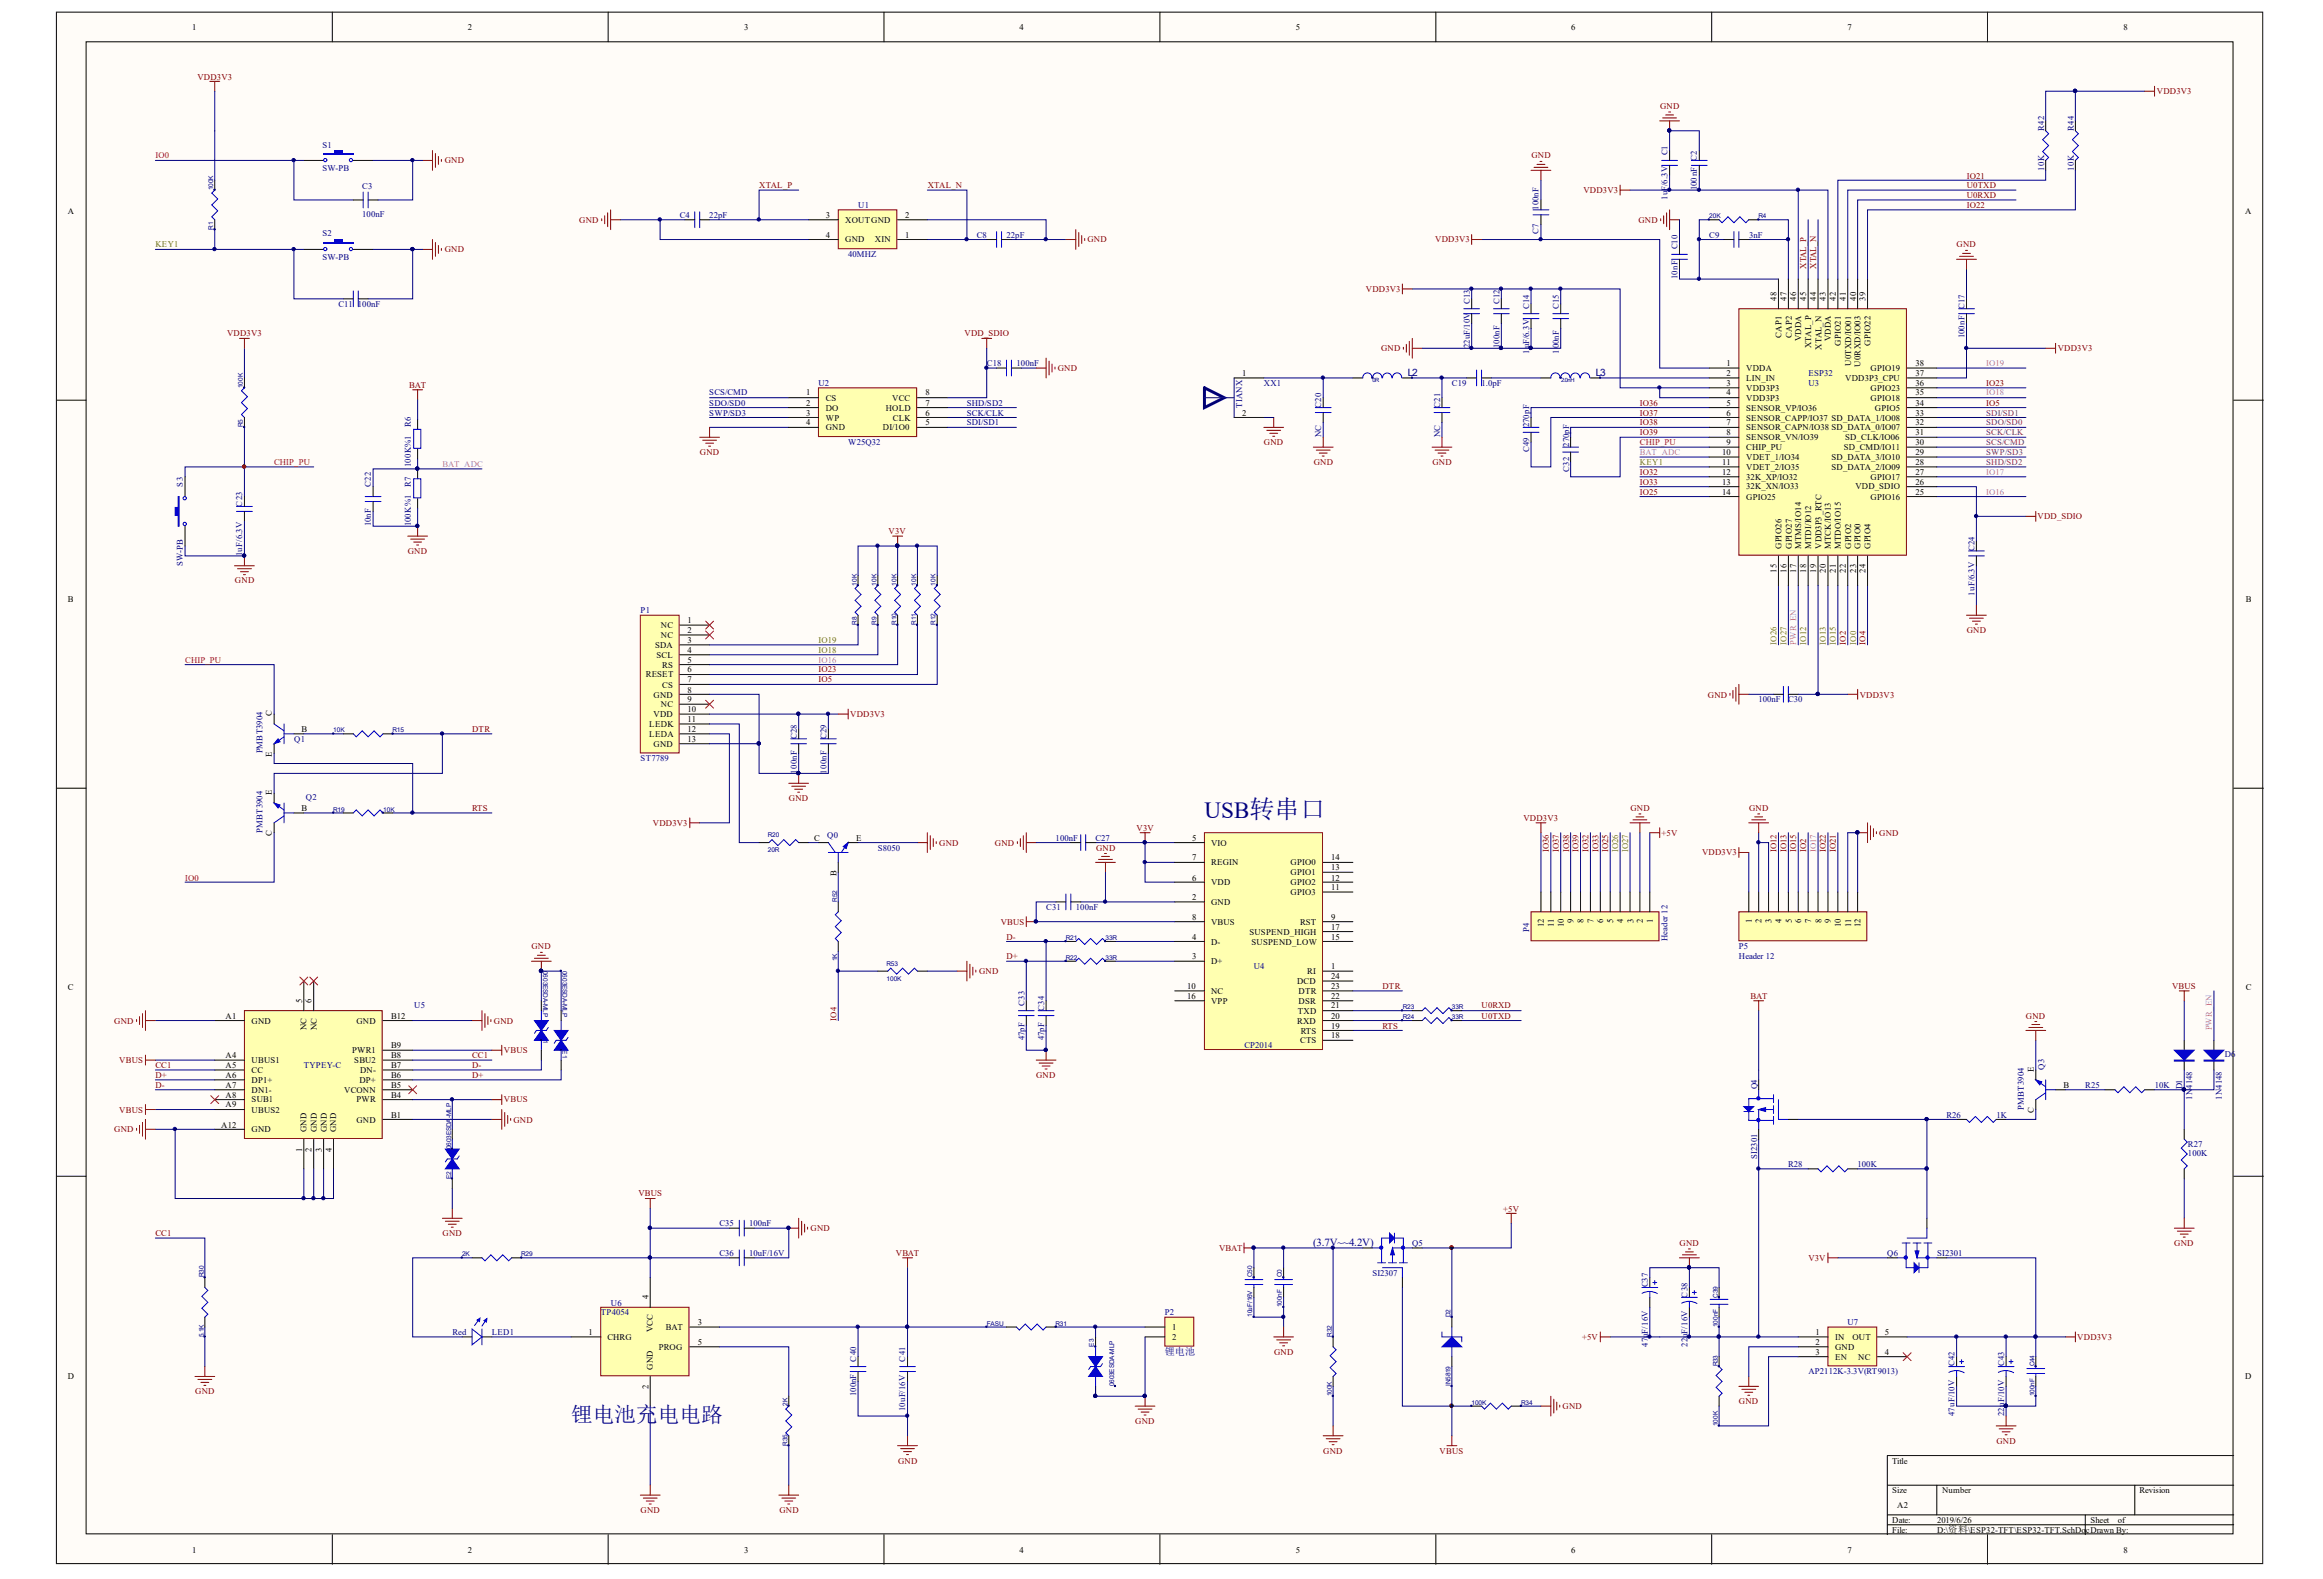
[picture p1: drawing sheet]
<svg xmlns="http://www.w3.org/2000/svg" width="272mm" height="185mm" viewBox="0 0 272 185" stroke-linecap="round" stroke-linejoin="round" font-family="sans-serif">
<defs><g id="words">
<text font-size="2.7" fill="#000080" x="141" y="95.7">USB转串口</text>
<text font-size="2.5" fill="#000080" x="66.9" y="166.5">锂电池充电电路</text>
<text font-size="1.3" fill="#000080" x="153.7" y="145.8">(3.7V~~4.2V)</text>
<g font-size="1.2" fill="#000080">
<text x="164.8" y="44">L2</text>
<text x="186.8" y="44">L3</text>
<text x="136.4" y="158.6">锂电池</text>
</g>
<text font-size="1.2" x="228.1" y="179.4">资料</text>
<g font-size="1">
<text x="22.5" y="3.5">1</text>
<text x="54.8" y="3.5">2</text>
<text x="87.1" y="3.5">3</text>
<text x="119.4" y="3.5">4</text>
<text x="151.7" y="3.5">5</text>
<text x="184" y="3.5">6</text>
<text x="216.3" y="3.5">7</text>
<text x="248.6" y="3.5">8</text>
<text x="8" y="25.1">A</text>
<text x="96.7" y="25.5">3</text>
<text x="96.7" y="27.9">4</text>
<text x="99" y="26.1">XOUTGND</text>
<text x="99" y="28.4">GND</text>
<text x="102.4" y="28.4">XIN</text>
<text x="106" y="27.9">1</text>
<text x="106" y="25.5">2</text>
<text x="262.9" y="25.1">A</text>
<text x="208" y="35.2" transform="rotate(-90 208 35.2)">48</text>
<text x="209.2" y="35.2" transform="rotate(-90 209.2 35.2)">47</text>
<text x="210.3" y="35.2" transform="rotate(-90 210.3 35.2)">46</text>
<text x="211.5" y="35.2" transform="rotate(-90 211.5 35.2)">45</text>
<text x="212.7" y="35.2" transform="rotate(-90 212.7 35.2)">44</text>
<text x="213.8" y="35.2" transform="rotate(-90 213.8 35.2)">43</text>
<text x="215" y="35.2" transform="rotate(-90 215 35.2)">42</text>
<text x="216.1" y="35.2" transform="rotate(-90 216.1 35.2)">41</text>
<text x="217.3" y="35.2" transform="rotate(-90 217.3 35.2)">40</text>
<text x="218.4" y="35.2" transform="rotate(-90 218.4 35.2)">39</text>
<text x="208.6" y="39.5" transform="rotate(-90 208.6 39.5)">CAP1</text>
<text x="209.8" y="39.5" transform="rotate(-90 209.8 39.5)">CAP2</text>
<text x="210.9" y="40" transform="rotate(-90 210.9 40)">VDDA</text>
<text x="212.1" y="40.8" transform="rotate(-90 212.1 40.8)">XTAL_P</text>
<text x="213.3" y="41" transform="rotate(-90 213.3 41)">XTAL_N</text>
<text x="214.4" y="40" transform="rotate(-90 214.4 40)">VDDA</text>
<text x="215.5" y="40.5" transform="rotate(-90 215.5 40.5)">GPIO21</text>
<text x="219" y="40.5" transform="rotate(-90 219 40.5)">GPIO22</text>
<text x="94.4" y="46.3">1</text>
<text x="94.4" y="47.5">2</text>
<text x="96.7" y="46.9">CS</text>
<text x="104.5" y="46.9">VCC</text>
<text x="108.4" y="46.3">8</text>
<text x="108.4" y="47.5">7</text>
<text x="145.4" y="44">1</text>
<text x="202.2" y="42.8">1</text>
<text x="202.2" y="44">2</text>
<text x="202.2" y="45.2">3</text>
<text x="202.2" y="46.3">4</text>
<text x="202.2" y="47.5">5</text>
<text x="204.5" y="43.4">VDDA</text>
<text x="204.5" y="44.6">LIN_IN</text>
<text x="204.5" y="45.8">VDD3P3</text>
<text x="204.5" y="46.9">VDD3P3</text>
<text x="216.1" y="44.6">VDD3P3_CPU</text>
<text x="216.7" y="42.8" transform="rotate(-90 216.7 42.8)">U0TXD/IO01</text>
<text x="217.8" y="42.9" transform="rotate(-90 217.8 42.9)">U0RXD/IO03</text>
<text x="219" y="46.9">GPIO18</text>
<text x="219" y="45.8">GPIO23</text>
<text x="219" y="43.4">GPIO19</text>
<text x="224.3" y="47.5">34</text>
<text x="224.3" y="46.3">35</text>
<text x="224.3" y="45.2">36</text>
<text x="224.3" y="44">37</text>
<text x="224.3" y="42.8">38</text>
<text x="94.4" y="48.7">3</text>
<text x="94.4" y="49.8">4</text>
<text x="96.7" y="48.1">DO</text>
<text x="96.7" y="49.3">WP</text>
<text x="96.7" y="50.4">GND</text>
<text x="103.4" y="50.4">DI/1O0</text>
<text x="103.7" y="48.1">HOLD</text>
<text x="104.6" y="49.3">CLK</text>
<text x="108.4" y="48.7">6</text>
<text x="108.4" y="49.8">5</text>
<text x="145.4" y="48.7">2</text>
<text x="201.7" y="53.2">10</text>
<text x="202.2" y="48.7">6</text>
<text x="202.2" y="49.8">7</text>
<text x="202.2" y="51">8</text>
<text x="202.2" y="52.1">9</text>
<text x="204.5" y="48.1">SENSOR_VP/IO36</text>
<text x="204.5" y="49.3">SENSOR_CAPP/IO37 SD_DATA_1/IO08</text>
<text x="204.5" y="50.4">SENSOR_CAPN/IO38 SD_DATA_0/IO07</text>
<text x="204.5" y="51.5">SENSOR_VN/IO39</text>
<text x="204.5" y="52.7">CHIP_PU</text>
<text x="204.5" y="53.8">VDET_1/IO34</text>
<text x="214.4" y="53.8">SD_DATA_3/IO10</text>
<text x="215.9" y="52.7">SD_CMD/IO11</text>
<text x="216.1" y="51.5">SD_CLK/IO06</text>
<text x="219.5" y="48.1">GPIO5</text>
<text x="224.3" y="53.2">29</text>
<text x="224.3" y="52.1">30</text>
<text x="224.3" y="51">31</text>
<text x="224.3" y="49.8">32</text>
<text x="224.3" y="48.7">33</text>
<text x="201.7" y="54.4">11</text>
<text x="201.7" y="55.6">12</text>
<text x="201.7" y="56.8">13</text>
<text x="201.7" y="57.9">14</text>
<text x="204.5" y="55">VDET_2/IO35</text>
<text x="204.5" y="56.2">32K_XP/IO32</text>
<text x="204.5" y="57.3">32K_XN/IO33</text>
<text x="204.5" y="58.5">GPIO25</text>
<text x="214.4" y="55">SD_DATA_2/IO09</text>
<text x="217.2" y="57.3">VDD_SDIO</text>
<text x="219" y="58.5">GPIO16</text>
<text x="219" y="56.2">GPIO17</text>
<text x="224.3" y="57.9">25</text>
<text x="224.3" y="56.8">26</text>
<text x="224.3" y="55.6">27</text>
<text x="224.3" y="54.4">28</text>
<text x="208.6" y="64.2" transform="rotate(-90 208.6 64.2)">GPIO26</text>
<text x="209.8" y="64.2" transform="rotate(-90 209.8 64.2)">GPIO27</text>
<text x="210.9" y="64.2" transform="rotate(-90 210.9 64.2)">MTMS/IO14</text>
<text x="212.1" y="64.2" transform="rotate(-90 212.1 64.2)">MTDI/IO12</text>
<text x="213.3" y="64.2" transform="rotate(-90 213.3 64.2)">VDD3P3_RTC</text>
<text x="214.4" y="64.2" transform="rotate(-90 214.4 64.2)">MTCK/IO13</text>
<text x="215.5" y="64.2" transform="rotate(-90 215.5 64.2)">MTDO/IO15</text>
<text x="216.7" y="64.2" transform="rotate(-90 216.7 64.2)">GPIO2</text>
<text x="217.8" y="64.2" transform="rotate(-90 217.8 64.2)">GPIO0</text>
<text x="219" y="64.2" transform="rotate(-90 219 64.2)">GPIO4</text>
<text x="8" y="70.5">B</text>
<text x="208" y="67" transform="rotate(-90 208 67)">15</text>
<text x="209.2" y="67" transform="rotate(-90 209.2 67)">16</text>
<text x="210.3" y="67" transform="rotate(-90 210.3 67)">17</text>
<text x="211.5" y="67" transform="rotate(-90 211.5 67)">18</text>
<text x="212.7" y="67" transform="rotate(-90 212.7 67)">19</text>
<text x="213.8" y="67" transform="rotate(-90 213.8 67)">20</text>
<text x="215" y="67" transform="rotate(-90 215 67)">21</text>
<text x="216.1" y="67" transform="rotate(-90 216.1 67)">22</text>
<text x="217.3" y="67" transform="rotate(-90 217.3 67)">23</text>
<text x="218.4" y="67" transform="rotate(-90 218.4 67)">24</text>
<text x="263" y="70.5">B</text>
<text x="76.7" y="75.8">SDA</text>
<text x="76.9" y="77">SCL</text>
<text x="77.4" y="73.5">NC</text>
<text x="77.4" y="74.7">NC</text>
<text x="80.5" y="73">1</text>
<text x="80.5" y="74.1">2</text>
<text x="80.5" y="75.2">3</text>
<text x="80.5" y="76.4">4</text>
<text x="80.5" y="77.6">5</text>
<text x="31.8" y="83.9" transform="rotate(-90 31.8 83.9)">C</text>
<text x="75.6" y="79.3">RESET</text>
<text x="76.5" y="81.7">GND</text>
<text x="76.5" y="84">VDD</text>
<text x="77.4" y="82.8">NC</text>
<text x="77.5" y="78.2">RS</text>
<text x="77.5" y="80.5">CS</text>
<text x="80.5" y="78.7">6</text>
<text x="80.5" y="79.9">7</text>
<text x="80.5" y="81.1">8</text>
<text x="80.5" y="82.2">9</text>
<text x="80.5" y="83.4">10</text>
<text x="31.8" y="88.6" transform="rotate(-90 31.8 88.6)">E</text>
<text x="35.3" y="85.6">B</text>
<text x="76" y="85.1">LEDK</text>
<text x="76" y="86.2">LEDA</text>
<text x="76.5" y="87.4">GND</text>
<text x="80.5" y="84.5">11</text>
<text x="80.5" y="85.6">12</text>
<text x="80.5" y="86.8">13</text>
<text x="31.8" y="93.1" transform="rotate(-90 31.8 93.1)">E</text>
<text x="35.3" y="95">B</text>
<text x="31.8" y="97.9" transform="rotate(-90 31.8 97.9)">C</text>
<text x="95.3" y="98.4">C</text>
<text x="100.2" y="98.4">E</text>
<text x="139.6" y="98.4">5</text>
<text x="139.6" y="100.7">7</text>
<text x="141.8" y="99">VIO</text>
<text x="141.8" y="101.3">REGIN</text>
<text x="151.1" y="101.3">GPIO0</text>
<text x="155.9" y="101.9">13</text>
<text x="155.9" y="100.7">14</text>
<text x="98" y="102.6" transform="rotate(-90 98 102.6)">B</text>
<text x="139.6" y="103.1">6</text>
<text x="139.6" y="105.4">2</text>
<text x="139.6" y="107.7">8</text>
<text x="141.8" y="103.6">VDD</text>
<text x="141.8" y="106">GND</text>
<text x="151.1" y="104.8">GPIO3</text>
<text x="151.1" y="103.6">GPIO2</text>
<text x="151.1" y="102.5">GPIO1</text>
<text x="155.9" y="107.7">9</text>
<text x="155.9" y="104.2">11</text>
<text x="155.9" y="103.1">12</text>
<text x="139.6" y="110">4</text>
<text x="139.6" y="112.3">3</text>
<text x="141.8" y="108.2">VBUS</text>
<text x="141.8" y="110.6">D-</text>
<text x="141.8" y="112.9">D+</text>
<text x="146.3" y="109.4">SUSPEND_HIGH</text>
<text x="146.5" y="110.6">SUSPEND_LOW</text>
<text x="152.2" y="108.2">RST</text>
<text x="155.9" y="113.5">1</text>
<text x="155.9" y="110">15</text>
<text x="155.9" y="108.8">17</text>
<text x="180.7" y="108.6" transform="rotate(-90 180.7 108.6)">12</text>
<text x="181.9" y="108.6" transform="rotate(-90 181.9 108.6)">11</text>
<text x="183.1" y="108.6" transform="rotate(-90 183.1 108.6)">10</text>
<text x="184.2" y="108.1" transform="rotate(-90 184.2 108.1)">9</text>
<text x="185.4" y="108.1" transform="rotate(-90 185.4 108.1)">8</text>
<text x="186.6" y="108.1" transform="rotate(-90 186.6 108.1)">7</text>
<text x="187.7" y="108.1" transform="rotate(-90 187.7 108.1)">6</text>
<text x="188.9" y="108.1" transform="rotate(-90 188.9 108.1)">5</text>
<text x="190.1" y="108.1" transform="rotate(-90 190.1 108.1)">4</text>
<text x="191.2" y="108.1" transform="rotate(-90 191.2 108.1)">3</text>
<text x="192.3" y="108.1" transform="rotate(-90 192.3 108.1)">2</text>
<text x="193.5" y="108.1" transform="rotate(-90 193.5 108.1)">1</text>
<text x="205.1" y="108.1" transform="rotate(-90 205.1 108.1)">1</text>
<text x="206.2" y="108.1" transform="rotate(-90 206.2 108.1)">2</text>
<text x="207.4" y="108.1" transform="rotate(-90 207.4 108.1)">3</text>
<text x="208.6" y="108.1" transform="rotate(-90 208.6 108.1)">4</text>
<text x="209.8" y="108.1" transform="rotate(-90 209.8 108.1)">5</text>
<text x="210.9" y="108.1" transform="rotate(-90 210.9 108.1)">6</text>
<text x="212.1" y="108.1" transform="rotate(-90 212.1 108.1)">7</text>
<text x="213.3" y="108.1" transform="rotate(-90 213.3 108.1)">8</text>
<text x="214.4" y="108.1" transform="rotate(-90 214.4 108.1)">9</text>
<text x="215.5" y="108.6" transform="rotate(-90 215.5 108.6)">10</text>
<text x="216.7" y="108.6" transform="rotate(-90 216.7 108.6)">11</text>
<text x="217.8" y="108.6" transform="rotate(-90 217.8 108.6)">12</text>
<text x="8" y="115.9">C</text>
<text x="26.4" y="119.2">A1</text>
<text x="29.5" y="119.8">GND</text>
<text x="35.4" y="117.4" transform="rotate(-90 35.4 117.4)">5</text>
<text x="36.5" y="117.4" transform="rotate(-90 36.5 117.4)">6</text>
<text x="41.7" y="119.8">GND</text>
<text x="45.8" y="119.2">B12</text>
<text x="139" y="115.8">10</text>
<text x="139" y="117">16</text>
<text x="141.8" y="116.4">NC</text>
<text x="141.8" y="117.6">VPP</text>
<text x="151.9" y="119.8">RXD</text>
<text x="151.9" y="115.2">DCD</text>
<text x="152" y="118.7">TXD</text>
<text x="152" y="117.6">DSR</text>
<text x="152" y="116.4">DTR</text>
<text x="153.1" y="114.1">RI</text>
<text x="155.9" y="119.2">20</text>
<text x="155.9" y="118.1">21</text>
<text x="155.9" y="117">22</text>
<text x="155.9" y="115.8">23</text>
<text x="155.9" y="114.6">24</text>
<text x="263" y="115.9">C</text>
<text x="26.4" y="123.9">A4</text>
<text x="26.4" y="125">A5</text>
<text x="29.5" y="124.5">UBUS1</text>
<text x="29.5" y="125.6">CC</text>
<text x="35.9" y="120.6" transform="rotate(-90 35.9 120.6)">NC</text>
<text x="37.1" y="120.6" transform="rotate(-90 37.1 120.6)">NC</text>
<text x="41.2" y="123.3">PWR1</text>
<text x="41.5" y="124.5">SBU2</text>
<text x="42.2" y="125.6">DN-</text>
<text x="45.8" y="125">B7</text>
<text x="45.8" y="123.9">B8</text>
<text x="45.8" y="122.7">B9</text>
<text x="152.2" y="122.1">CTS</text>
<text x="152.3" y="121">RTS</text>
<text x="155.9" y="121.5">18</text>
<text x="155.9" y="120.4">19</text>
<text x="238.1" y="125.5" transform="rotate(-90 238.1 125.5)">E</text>
<text x="26.4" y="126.2">A6</text>
<text x="26.4" y="127.4">A7</text>
<text x="26.4" y="128.6">A8</text>
<text x="26.4" y="129.7">A9</text>
<text x="29.5" y="126.8">DP1+</text>
<text x="29.5" y="128">DN1-</text>
<text x="29.5" y="129.1">SUB1</text>
<text x="29.5" y="130.2">UBUS2</text>
<text x="40.3" y="128">VCONN</text>
<text x="41.7" y="131.4">GND</text>
<text x="41.7" y="129.1">PWR</text>
<text x="42.1" y="126.8">DP+</text>
<text x="45.8" y="130.8">B1</text>
<text x="45.8" y="128.6">B4</text>
<text x="45.8" y="127.4">B5</text>
<text x="45.8" y="126.2">B6</text>
<text x="238.1" y="130.3" transform="rotate(-90 238.1 130.3)">C</text>
<text x="241.6" y="127.4">B</text>
<text x="25.9" y="132">A12</text>
<text x="29.5" y="132.5">GND</text>
<text x="35.4" y="134.8" transform="rotate(-90 35.4 134.8)">1</text>
<text x="35.9" y="132.5" transform="rotate(-90 35.9 132.5)">GND</text>
<text x="36.5" y="134.8" transform="rotate(-90 36.5 134.8)">2</text>
<text x="37.1" y="132.5" transform="rotate(-90 37.1 132.5)">GND</text>
<text x="37.7" y="134.8" transform="rotate(-90 37.7 134.8)">3</text>
<text x="38.3" y="132.5" transform="rotate(-90 38.3 132.5)">GND</text>
<text x="38.9" y="134.8" transform="rotate(-90 38.9 134.8)">4</text>
<text x="39.4" y="132.5" transform="rotate(-90 39.4 132.5)">GND</text>
<text x="75.9" y="152.1" transform="rotate(-90 75.9 152.1)">4</text>
<text x="76.4" y="156" transform="rotate(-90 76.4 156)">VCC</text>
<text x="78" y="155.7">BAT</text>
<text x="81.7" y="155.1">3</text>
<text x="137.2" y="155.7">1</text>
<text x="8" y="161.4">D</text>
<text x="68.9" y="156.3">1</text>
<text x="71.1" y="156.9">CHRG</text>
<text x="76.4" y="160.4" transform="rotate(-90 76.4 160.4)">GND</text>
<text x="77.1" y="158">PROG</text>
<text x="81.7" y="157.4">5</text>
<text x="137.2" y="156.9">2</text>
<text x="212.6" y="156.3">1</text>
<text x="212.6" y="157.4">2</text>
<text x="212.6" y="158.6">3</text>
<text x="214.9" y="156.9">IN</text>
<text x="214.9" y="158">GND</text>
<text x="214.9" y="159.2">EN</text>
<text x="216.9" y="156.9">OUT</text>
<text x="217.6" y="159.2">NC</text>
<text x="220.7" y="158.6">4</text>
<text x="220.7" y="156.3">5</text>
<text x="262.9" y="161.4">D</text>
<text x="75.9" y="162.6" transform="rotate(-90 75.9 162.6)">2</text>
<text x="221.6" y="171.4">Title</text>
<text x="221.6" y="174.8">Size</text>
<text x="221.6" y="178.3">Date:</text>
<text x="221.6" y="179.4">File:</text>
<text x="222.1" y="176.5">A2</text>
<text x="226.8" y="178.3">2019/6/26</text>
<text x="226.8" y="179.4">D:\</text>
<text x="227.4" y="174.8">Number</text>
<text x="230.4" y="179.4">\ESP32-TFT\ESP32-TFT.SchDocDrawn By:</text>
<text x="244.8" y="178.3">Sheet</text>
<text x="248" y="178.3">of</text>
<text x="250.5" y="174.8">Revision</text>
<text x="22.5" y="181.8">1</text>
<text x="54.8" y="181.8">2</text>
<text x="87.1" y="181.8">3</text>
<text x="119.4" y="181.8">4</text>
<text x="151.7" y="181.8">5</text>
<text x="184" y="181.8">6</text>
<text x="216.3" y="181.8">7</text>
<text x="248.6" y="181.8">8</text>
</g>
<g font-size="1" fill="#800000">
<text x="23.1" y="9.3">VDD3V3</text>
<text x="252.5" y="11">VDD3V3</text>
<text x="194.4" y="12.8">GND</text>
<text x="52.1" y="19.1">GND</text>
<text x="88.9" y="22">XTAL_P</text>
<text x="108.6" y="22">XTAL_N</text>
<text x="179.3" y="18.5">GND</text>
<text x="185.4" y="22.6">VDD3V3</text>
<text x="230.3" y="23.2">U0RXD</text>
<text x="230.3" y="22">U0TXD</text>
<text x="230.3" y="20.9">IO21</text>
<text x="52.1" y="29.5">GND</text>
<text x="67.8" y="26.1">GND</text>
<text x="127.3" y="28.4">GND</text>
<text x="168" y="28.4">VDD3V3</text>
<text x="191.8" y="26.1">GND</text>
<text x="229.1" y="29">GND</text>
<text x="230.3" y="24.4">IO22</text>
<text x="159.9" y="34.2">VDD3V3</text>
<text x="211.5" y="31.5" transform="rotate(-90 211.5 31.5)">XTAL_P</text>
<text x="212.7" y="31.5" transform="rotate(-90 212.7 31.5)">XTAL_N</text>
<text x="26.6" y="39.4">VDD3V3</text>
<text x="112.9" y="39.4">VDD_SDIO</text>
<text x="161.7" y="41.1">GND</text>
<text x="240.9" y="41.1">VDD3V3</text>
<text x="47.9" y="45.4">BAT</text>
<text x="123.9" y="43.4">GND</text>
<text x="192" y="47.5">IO36</text>
<text x="232.6" y="47.5">IO5</text>
<text x="232.6" y="45.2">IO23</text>
<text x="82" y="53.2">GND</text>
<text x="148" y="52.1">GND</text>
<text x="192" y="51">IO39</text>
<text x="192" y="48.7">IO37</text>
<text x="192" y="49.8">IO38</text>
<text x="153.8" y="54.4">GND</text>
<text x="167.7" y="54.4">GND</text>
<text x="192" y="56.8">IO33</text>
<text x="192" y="57.9">IO25</text>
<text x="192" y="55.6">IO32</text>
<text x="47.7" y="64.8">GND</text>
<text x="104" y="62.5">V3V</text>
<text x="238.6" y="60.8">VDD_SDIO</text>
<text x="27.5" y="68.3">GND</text>
<text x="216.1" y="75.5" transform="rotate(-90 216.1 75.5)">IO2</text>
<text x="218.4" y="75.5" transform="rotate(-90 218.4 75.5)">IO4</text>
<text x="230.3" y="74.1">GND</text>
<text x="95.8" y="79.9">IO5</text>
<text x="95.8" y="78.7">IO23</text>
<text x="99.6" y="84">VDD3V3</text>
<text x="200" y="81.7">GND</text>
<text x="217.7" y="81.7">VDD3V3</text>
<text x="55.3" y="85.6">DTR</text>
<text x="55.3" y="95">RTS</text>
<text x="92.4" y="93.8">GND</text>
<text x="190.9" y="95">GND</text>
<text x="204.8" y="95">GND</text>
<text x="76.4" y="96.6">VDD3V3</text>
<text x="110" y="99">GND</text>
<text x="116.5" y="99">GND</text>
<text x="128.3" y="99.6">GND</text>
<text x="133.1" y="97.2">V3V</text>
<text x="178.4" y="96.1">VDD3V3</text>
<text x="181.3" y="99.8" transform="rotate(-90 181.3 99.8)">IO36</text>
<text x="182.5" y="99.8" transform="rotate(-90 182.5 99.8)">IO37</text>
<text x="183.7" y="99.8" transform="rotate(-90 183.7 99.8)">IO38</text>
<text x="184.8" y="99.8" transform="rotate(-90 184.8 99.8)">IO39</text>
<text x="186" y="99.8" transform="rotate(-90 186 99.8)">IO32</text>
<text x="187.2" y="99.8" transform="rotate(-90 187.2 99.8)">IO33</text>
<text x="188.3" y="99.8" transform="rotate(-90 188.3 99.8)">IO25</text>
<text x="194.5" y="97.8">+5V</text>
<text x="199.3" y="100.1">VDD3V3</text>
<text x="208" y="99.8" transform="rotate(-90 208 99.8)">IO12</text>
<text x="209.2" y="99.8" transform="rotate(-90 209.2 99.8)">IO13</text>
<text x="210.3" y="99.8" transform="rotate(-90 210.3 99.8)">IO15</text>
<text x="211.5" y="99.8" transform="rotate(-90 211.5 99.8)">IO2</text>
<text x="213.8" y="99.8" transform="rotate(-90 213.8 99.8)">IO22</text>
<text x="215" y="99.8" transform="rotate(-90 215 99.8)">IO21</text>
<text x="220" y="97.8">GND</text>
<text x="62.2" y="111.1">GND</text>
<text x="117.2" y="108.2">VBUS</text>
<text x="117.8" y="110">D-</text>
<text x="117.8" y="112.3">D+</text>
<text x="13.4" y="119.8">GND</text>
<text x="57.8" y="119.8">GND</text>
<text x="98" y="119.5" transform="rotate(-90 98 119.5)">IO4</text>
<text x="114.6" y="114.1">GND</text>
<text x="161.9" y="115.8">DTR</text>
<text x="173.5" y="119.2">U0TXD</text>
<text x="173.5" y="118.1">U0RXD</text>
<text x="205" y="117">BAT</text>
<text x="237.2" y="119.2">GND</text>
<text x="254.3" y="115.8">VBUS</text>
<text x="14" y="124.5">VBUS</text>
<text x="18.2" y="125">CC1</text>
<text x="55.3" y="123.9">CC1</text>
<text x="55.3" y="125">D-</text>
<text x="59" y="123.3">VBUS</text>
<text x="161.9" y="120.4">RTS</text>
<text x="14" y="130.2">VBUS</text>
<text x="18.2" y="126.2">D+</text>
<text x="18.2" y="127.4">D-</text>
<text x="55.3" y="126.2">D+</text>
<text x="59" y="129.1">VBUS</text>
<text x="60.1" y="131.4">GND</text>
<text x="121.3" y="126.2">GND</text>
<text x="13.4" y="132.5">GND</text>
<text x="74.8" y="140.1">VBUS</text>
<text x="176" y="141.8">+5V</text>
<text x="18.2" y="144.7">CC1</text>
<text x="51.8" y="144.7">GND</text>
<text x="94.9" y="144.1">GND</text>
<text x="104.9" y="147">VBAT</text>
<text x="142.7" y="146.4">VBAT</text>
<text x="196.7" y="145.9">GND</text>
<text x="211.7" y="147.6">V3V</text>
<text x="254.6" y="145.9">GND</text>
<text x="149.2" y="158.6">GND</text>
<text x="185.2" y="156.9">+5V</text>
<text x="243.2" y="156.9">VDD3V3</text>
<text x="22.9" y="163.2">GND</text>
<text x="132.9" y="166.7">GND</text>
<text x="182.9" y="164.9">GND</text>
<text x="203.6" y="164.3">GND</text>
<text x="105.1" y="171.4">GND</text>
<text x="154.9" y="170.2">GND</text>
<text x="168.6" y="170.2">VBUS</text>
<text x="233.7" y="169">GND</text>
<text x="75" y="177.1">GND</text>
<text x="91.3" y="177.1">GND</text>
</g>
<g font-size="1" fill="#000080">
<text x="37.8" y="17.3">S1</text>
<text x="239.3" y="15.3" transform="rotate(-90 239.3 15.3)">R42</text>
<text x="242.8" y="15.3" transform="rotate(-90 242.8 15.3)">R44</text>
<text x="37.8" y="20.1">SW-PB</text>
<text x="42.4" y="22.2">C3</text>
<text x="195.2" y="23.4" transform="rotate(-90 195.2 23.4)">1uF/6.3V</text>
<text x="195.2" y="18.2" transform="rotate(-90 195.2 18.2)">C1</text>
<text x="198.7" y="22.3" transform="rotate(-90 198.7 22.3)">100nF</text>
<text x="198.7" y="18.8" transform="rotate(-90 198.7 18.8)">C2</text>
<text x="239.3" y="20" transform="rotate(-90 239.3 20)">10K</text>
<text x="242.8" y="20" transform="rotate(-90 242.8 20)">10K</text>
<text x="37.8" y="27.7">S2</text>
<text x="42.4" y="25.4">100nF</text>
<text x="79.6" y="25.5">C4</text>
<text x="83.1" y="25.5">22pF</text>
<text x="100.5" y="24.4">U1</text>
<text x="114.4" y="27.9">C8</text>
<text x="117.8" y="27.9">22pF</text>
<text x="180.2" y="27.4" transform="rotate(-90 180.2 27.4)">C7</text>
<text x="180.2" y="24.6" transform="rotate(-90 180.2 24.6)">100nF</text>
<text x="196.4" y="29.2" transform="rotate(-90 196.4 29.2)">C10</text>
<text x="200.1" y="27.9">C9</text>
<text x="204.8" y="27.9">3nF</text>
<text x="37.8" y="30.5">SW-PB</text>
<text x="39.6" y="35.9">C11</text>
<text x="41.9" y="35.9">100nF</text>
<text x="99.3" y="30.1">40MHZ</text>
<text x="172.1" y="35.6" transform="rotate(-90 172.1 35.6)">C13</text>
<text x="175.6" y="35.6" transform="rotate(-90 175.6 35.6)">C12</text>
<text x="196.4" y="32.7" transform="rotate(-90 196.4 32.7)">10nF</text>
<text x="172.1" y="40.8" transform="rotate(-90 172.1 40.8)">22uF/10V</text>
<text x="175.6" y="40.8" transform="rotate(-90 175.6 40.8)">100nF</text>
<text x="179.1" y="41.4" transform="rotate(-90 179.1 41.4)">1uF/6.3V</text>
<text x="179.1" y="36.1" transform="rotate(-90 179.1 36.1)">C14</text>
<text x="182.5" y="41.4" transform="rotate(-90 182.5 41.4)">100nF</text>
<text x="182.5" y="36.1" transform="rotate(-90 182.5 36.1)">C15</text>
<text x="230" y="39.6" transform="rotate(-90 230 39.6)">100nF</text>
<text x="230" y="36.1" transform="rotate(-90 230 36.1)">C17</text>
<text x="83.1" y="46.3">SCS/CMD</text>
<text x="83.1" y="47.5">SDO/SD0</text>
<text x="95.8" y="45.2">U2</text>
<text x="113.2" y="47.5">SHD/SD2</text>
<text x="115.6" y="42.8">C18</text>
<text x="119" y="42.8">100nF</text>
<text x="145.4" y="47.7" transform="rotate(-90 145.4 47.7)">TIANX</text>
<text x="148" y="45.2">XX1</text>
<text x="154.7" y="47.7" transform="rotate(-90 154.7 47.7)">C20</text>
<text x="168.6" y="47.7" transform="rotate(-90 168.6 47.7)">C21</text>
<text x="170" y="45.2">C19</text>
<text x="173.5" y="45.2">1.0pF</text>
<text x="211.7" y="45.2">U3</text>
<text x="211.7" y="44">ESP32</text>
<text x="48.1" y="50" transform="rotate(-90 48.1 50)">R6</text>
<text x="83.1" y="48.7">SWP/SD3</text>
<text x="99.3" y="52.1">W25Q32</text>
<text x="113.2" y="49.8">SDI/SD1</text>
<text x="113.2" y="48.7">SCK/CLK</text>
<text x="154.7" y="51.2" transform="rotate(-90 154.7 51.2)">NC</text>
<text x="168.6" y="51.2" transform="rotate(-90 168.6 51.2)">NC</text>
<text x="179.1" y="52.9" transform="rotate(-90 179.1 52.9)">C49</text>
<text x="179.1" y="50" transform="rotate(-90 179.1 50)">270pF</text>
<text x="183.7" y="52.3" transform="rotate(-90 183.7 52.3)">270pF</text>
<text x="21.4" y="57" transform="rotate(-90 21.4 57)">S3</text>
<text x="28.4" y="59.3" transform="rotate(-90 28.4 59.3)">C23</text>
<text x="43.4" y="57" transform="rotate(-90 43.4 57)">C22</text>
<text x="48.1" y="57" transform="rotate(-90 48.1 57)">R7</text>
<text x="48.1" y="54.7" transform="rotate(-90 48.1 54.7)">100K%1</text>
<text x="183.7" y="55.3" transform="rotate(-90 183.7 55.3)">C32</text>
<text x="28.4" y="65.1" transform="rotate(-90 28.4 65.1)">1uF/6.3V</text>
<text x="43.4" y="61.6" transform="rotate(-90 43.4 61.6)">10nF</text>
<text x="48.1" y="61.6" transform="rotate(-90 48.1 61.6)">100K%1</text>
<text x="231.2" y="64.5" transform="rotate(-90 231.2 64.5)">C24</text>
<text x="21.4" y="66.3" transform="rotate(-90 21.4 66.3)">SW-PB</text>
<text x="75" y="71.8">P1</text>
<text x="231.2" y="69.7" transform="rotate(-90 231.2 69.7)">1uF/6.3V</text>
<text x="205.9" y="82.2">100nF</text>
<text x="209.4" y="82.2">C30</text>
<text x="30.7" y="88.2" transform="rotate(-90 30.7 88.2)">PMBT3904</text>
<text x="34.5" y="86.8">Q1</text>
<text x="75" y="89.1">ST7789</text>
<text x="93.3" y="86.5" transform="rotate(-90 93.3 86.5)">C28</text>
<text x="96.8" y="86.5" transform="rotate(-90 96.8 86.5)">C29</text>
<text x="35.8" y="93.7">Q2</text>
<text x="93.3" y="90.6" transform="rotate(-90 93.3 90.6)">100nF</text>
<text x="96.8" y="90.6" transform="rotate(-90 96.8 90.6)">100nF</text>
<text x="30.7" y="97.5" transform="rotate(-90 30.7 97.5)">PMBT3904</text>
<text x="96.9" y="98.1">Q0</text>
<text x="102.8" y="99.6">S8050</text>
<text x="123.6" y="98.4">100nF</text>
<text x="128.3" y="98.4">C27</text>
<text x="122.5" y="106.6">C31</text>
<text x="126" y="106.6">100nF</text>
<text x="146.8" y="113.5">U4</text>
<text x="179.1" y="109.1" transform="rotate(-90 179.1 109.1)">P4</text>
<text x="195.2" y="110.2" transform="rotate(-90 195.2 110.2)">Header 12</text>
<text x="203.6" y="111.1">P5</text>
<text x="203.6" y="112.3">Header 12</text>
<text x="48.5" y="118.1">U5</text>
<text x="120" y="117.7" transform="rotate(-90 120 117.7)">C33</text>
<text x="122.2" y="118.3" transform="rotate(-90 122.2 118.3)">C34</text>
<text x="35.6" y="125">TYPEY-C</text>
<text x="120" y="121.8" transform="rotate(-90 120 121.8)">47pF</text>
<text x="122.2" y="121.8" transform="rotate(-90 122.2 121.8)">47pF</text>
<text x="145.7" y="122.7">CP2014</text>
<text x="239.3" y="125.3" transform="rotate(-90 239.3 125.3)">Q3</text>
<text x="260.5" y="123.7">D6</text>
<text x="205.7" y="127.5" transform="rotate(-90 205.7 127.5)">Q4</text>
<text x="227.9" y="130.8">R26</text>
<text x="233.7" y="130.8">1K</text>
<text x="237" y="129.9" transform="rotate(-90 237 129.9)">PMBT3904</text>
<text x="244.2" y="127.4">R25</text>
<text x="252.3" y="127.4">10K</text>
<text x="255.5" y="127.5" transform="rotate(-90 255.5 127.5)">D1</text>
<text x="256.7" y="128.7" transform="rotate(-90 256.7 128.7)">1N</text>
<text x="256.7" y="127.5" transform="rotate(-90 256.7 127.5)">4148</text>
<text x="260.2" y="128.7" transform="rotate(-90 260.2 128.7)">1N4148</text>
<text x="205.7" y="135.7" transform="rotate(-90 205.7 135.7)">SI2301</text>
<text x="209.4" y="136.6">R28</text>
<text x="217.5" y="136.6">100K</text>
<text x="256.2" y="134.2">R27</text>
<text x="256.2" y="135.3">100K</text>
<text x="84.2" y="143.5">C35</text>
<text x="87.7" y="143.5">100nF</text>
<text x="84.2" y="147">C36</text>
<text x="87.7" y="147">10uF/16V</text>
<text x="160.7" y="149.4">SI2307</text>
<text x="165.3" y="145.9">Q5</text>
<text x="221" y="147">Q6</text>
<text x="226.8" y="147">SI2301</text>
<text x="70.4" y="153.9">TP4054</text>
<text x="71.5" y="152.8">U6</text>
<text x="136.4" y="153.9">P2</text>
<text x="192.9" y="150.7" transform="rotate(-90 192.9 150.7)">C37</text>
<text x="197.6" y="151.9" transform="rotate(-90 197.6 151.9)">C38</text>
<text x="216.3" y="155.1">U7</text>
<text x="53" y="156.3">Red</text>
<text x="57.6" y="156.3">LED1</text>
<text x="100.2" y="159.4" transform="rotate(-90 100.2 159.4)">C40</text>
<text x="106" y="159.4" transform="rotate(-90 106 159.4)">C41</text>
<text x="192.9" y="157.7" transform="rotate(-90 192.9 157.7)">47uF/16V</text>
<text x="197.6" y="157.7" transform="rotate(-90 197.6 157.7)">22uF/16V</text>
<text x="211.7" y="160.9">AP2112K-3.3V(RT9013)</text>
<text x="228.8" y="159.9" transform="rotate(-90 228.8 159.9)">C42</text>
<text x="234.7" y="159.9" transform="rotate(-90 234.7 159.9)">C43</text>
<text x="100.2" y="163.4" transform="rotate(-90 100.2 163.4)">100nF</text>
<text x="106" y="165.2" transform="rotate(-90 106 165.2)">10uF/16V</text>
<text x="228.8" y="165.8" transform="rotate(-90 228.8 165.8)">47uF/10V</text>
<text x="234.7" y="165.8" transform="rotate(-90 234.7 165.8)">22uF/10V</text>
</g>
<g font-size="1" fill="#f00">
<text x="18.2" y="18.5">IO0</text>
<text x="192" y="52.1">CHIP_PU</text>
<text x="32.1" y="54.4">CHIP_PU</text>
<text x="21.7" y="77.6">CHIP_PU</text>
<text x="21.7" y="103.1">IO0</text>
</g>
<g font-size="1" fill="#808000">
<text x="18.2" y="29">KEY1</text>
<text x="192" y="54.4">KEY1</text>
<text x="95.8" y="75.2">IO19</text>
<text x="95.8" y="76.4">IO18</text>
<text x="208" y="75.5" transform="rotate(-90 208 75.5)">IO26</text>
<text x="209.2" y="75.5" transform="rotate(-90 209.2 75.5)">IO27</text>
<text x="211.5" y="75.5" transform="rotate(-90 211.5 75.5)">IO12</text>
<text x="213.8" y="75.5" transform="rotate(-90 213.8 75.5)">IO13</text>
<text x="215" y="75.5" transform="rotate(-90 215 75.5)">IO15</text>
<text x="189.5" y="99.8" transform="rotate(-90 189.5 99.8)">IO26</text>
<text x="190.7" y="99.8" transform="rotate(-90 190.7 99.8)">IO27</text>
</g>
<g font-size="1" fill="#f0f">
<text x="232.6" y="42.8">IO19</text>
<text x="232.6" y="46.3">IO18</text>
<text x="192" y="53.2">BAT_ADC</text>
<text x="51.8" y="54.7">BAT_ADC</text>
<text x="232.6" y="57.9">IO16</text>
<text x="232.6" y="55.6">IO17</text>
<text x="95.8" y="77.6">IO16</text>
<text x="210.3" y="75.5" transform="rotate(-90 210.3 75.5)">PWR_EN</text>
<text x="212.7" y="99.8" transform="rotate(-90 212.7 99.8)">IO17</text>
<text x="259" y="120.6" transform="rotate(-90 259 120.6)">PWR_EN</text>
</g>
<g font-size="1" fill="#800080">
<text x="232.6" y="53.2">SWP/SD3</text>
<text x="232.6" y="52.1">SCS/CMD</text>
<text x="232.6" y="51">SCK/CLK</text>
<text x="232.6" y="49.8">SDO/SD0</text>
<text x="232.6" y="48.7">SDI/SD1</text>
<text x="232.6" y="54.4">SHD/SD2</text>
</g>
<text font-size="1" fill="#0f0" x="217.3" y="75.5" transform="rotate(-90 217.3 75.5)">IO0</text>
<g font-size=".8" fill="#000080">
<text x="25" y="22.3" transform="rotate(-90 25 22.3)">100K</text>
<text x="25" y="26.9" transform="rotate(-90 25 26.9)">R1</text>
<text x="200.1" y="25.6">20K</text>
<text x="205.9" y="25.6">R4</text>
<text x="28.4" y="45.4" transform="rotate(-90 28.4 45.4)">100K</text>
<text x="28.4" y="50" transform="rotate(-90 28.4 50)">R5</text>
<text x="100.3" y="68.6" transform="rotate(-90 100.3 68.6)">10K</text>
<text x="102.6" y="68.6" transform="rotate(-90 102.6 68.6)">10K</text>
<text x="105" y="68.6" transform="rotate(-90 105 68.6)">10K</text>
<text x="107.3" y="68.6" transform="rotate(-90 107.3 68.6)">10K</text>
<text x="109.5" y="68.6" transform="rotate(-90 109.5 68.6)">10K</text>
<text x="100.3" y="73.2" transform="rotate(-90 100.3 73.2)">R8</text>
<text x="102.6" y="73.2" transform="rotate(-90 102.6 73.2)">R9</text>
<text x="105" y="73.2" transform="rotate(-90 105 73.2)">R10</text>
<text x="107.3" y="73.2" transform="rotate(-90 107.3 73.2)">R11</text>
<text x="109.5" y="73.2" transform="rotate(-90 109.5 73.2)">R12</text>
<text x="39" y="85.7">10K</text>
<text x="46" y="85.7">R15</text>
<text x="39" y="95">R19</text>
<text x="44.9" y="95">10K</text>
<text x="89.9" y="98">R20</text>
<text x="89.9" y="99.8">20R</text>
<text x="98" y="105.6" transform="rotate(-90 98 105.6)">R52</text>
<text x="63.6" y="113.7" transform="rotate(90 63.6 113.7)">0603ESDA-MLP</text>
<text x="65.9" y="113.7" transform="rotate(90 65.9 113.7)">0603ESDA-MLP</text>
<text x="98" y="112.6" transform="rotate(-90 98 112.6)">1K</text>
<text x="103.8" y="113.1">R53</text>
<text x="124.8" y="112.4">R22</text>
<text x="124.8" y="110.1">R21</text>
<text x="129.4" y="112.4">33R</text>
<text x="129.4" y="110.1">33R</text>
<text x="103.8" y="114.8">100K</text>
<text x="164.2" y="119.3">R24</text>
<text x="164.2" y="118.1">R23</text>
<text x="170" y="119.3">33R</text>
<text x="170" y="118.1">33R</text>
<text x="63.6" y="121.8" transform="rotate(90 63.6 121.8)">1</text>
<text x="65.9" y="123" transform="rotate(90 65.9 123)">E1</text>
<text x="52.8" y="130.9" transform="rotate(-90 52.8 130.9)">-MLP</text>
<text x="52.8" y="134.6" transform="rotate(-90 52.8 134.6)">0603ESDA</text>
<text x="52.8" y="138" transform="rotate(-90 52.8 138)">E2</text>
<text x="23.9" y="149.5" transform="rotate(-90 23.9 149.5)">R30</text>
<text x="54.1" y="147.1">2K</text>
<text x="61" y="147.1">R29</text>
<text x="146.6" y="149.5" transform="rotate(-90 146.6 149.5)">C50</text>
<text x="150.1" y="149.5" transform="rotate(-90 150.1 149.5)">C0</text>
<text x="115.6" y="155.2">FASU</text>
<text x="123.6" y="155.2">R31</text>
<text x="146.6" y="154.2" transform="rotate(-90 146.6 154.2)">10uF/16V</text>
<text x="150.1" y="153" transform="rotate(-90 150.1 153)">100nF</text>
<text x="169.8" y="154.2" transform="rotate(-90 169.8 154.2)">D2</text>
<text x="201.2" y="155.4" transform="rotate(-90 201.2 155.4)">100nF</text>
<text x="201.2" y="151.9" transform="rotate(-90 201.2 151.9)">C39</text>
<text x="23.9" y="156.5" transform="rotate(-90 23.9 156.5)">5.1K</text>
<text x="128.1" y="157.7" transform="rotate(-90 128.1 157.7)">E3</text>
<text x="155.9" y="156.5" transform="rotate(-90 155.9 156.5)">R32</text>
<text x="201.2" y="159.9" transform="rotate(-90 201.2 159.9)">R33</text>
<text x="238.2" y="159.9" transform="rotate(-90 238.2 159.9)">C44</text>
<text x="92.2" y="164.6" transform="rotate(-90 92.2 164.6)">2K</text>
<text x="130.5" y="162.3" transform="rotate(-90 130.5 162.3)">0603ESDA-MLP</text>
<text x="155.9" y="163.4" transform="rotate(-90 155.9 163.4)">100K</text>
<text x="169.8" y="162.3" transform="rotate(-90 169.8 162.3)">IN5819</text>
<text x="172.3" y="164.4">100K</text>
<text x="178.1" y="164.4">R34</text>
<text x="201.2" y="167" transform="rotate(-90 201.2 167)">100K</text>
<text x="238.2" y="163.4" transform="rotate(-90 238.2 163.4)">100nF</text>
<text x="92.2" y="169.3" transform="rotate(-90 92.2 169.3)">R35</text>
</g>
<g font-size=".7" fill="#000080">
<text x="160.7" y="44.8">0R</text>
<text x="182.8" y="44.8">2.0nH</text>
</g>
</g></defs>
<g fill="#fffcf8" stroke="#000" stroke-width=".12">
<path d="M6.6 1.4h258.3v181.7h-258.3z"/>
<path d="M10.1 4.9h251.4v174.7h-251.4z"/>
</g>
<g fill="none" stroke="#000" stroke-width=".12">
<path d="M38.9 1.4v3.5M71.2 1.4v3.5M103.5 1.4v3.5M135.8 1.4v3.5M168.1 1.4v3.5M195.5 17.6v1.2M195.5 19.4v1.1M199 17.6v1.2M199 19.4v1.1M200.4 1.4v3.5M232.7 1.4v3.5M175.8 35v1.1"/>
<path d="M175.8 36.7v1.2M179.3 35.6v1.1M179.3 37.3v1.2M196.6 28.6v1.2M196.6 30.4v1.1M200.1 25.7h1.2M201.9 28h1.1M203.6 28h1.2M204.8 25.7h1.1M230.3 35v1.1M230.3 36.7v1.2M6.6 46.8h3.5"/>
<path d="M48.9 49.1v1.2M48.9 52.6v1.1M180.4 44.2h1.2M186.2 44.2h1.2M261.5 46.8h3.5M231.4 63.3v1.2M231.4 65.1v1.1M6.6 92.3h3.5M207.7 81.3h1.1M209.4 81.3h1.2M261.5 92.3h3.5M6.6 137.7h3.5"/>
<path d="M261.5 137.7h3.5M38.9 179.7v3.4M71.2 179.7v3.4M103.5 179.7v3.4M135.8 179.7v3.4M168.1 179.7v3.4M200.4 179.7v3.4M221 173.9h40.5M221 177.3h40.5M221 178.5h40.5M226.8 173.9v3.4M232.7 179.7v3.4"/>
<path d="M244.2 177.3v2.4M250 173.9v3.4M261.5 170.4h-40.5v9.3"/>
</g>
<g fill="#000080" stroke="#000080" stroke-width=".12">
<circle cx="28.6" cy="54.6" r=".19"/>
<circle cx="169.9" cy="164.6" r=".19"/>
<circle cx="169.9" cy="146.1" r=".19"/>
<circle cx="48.9" cy="61.6" r=".19"/>
<circle cx="212.8" cy="81.2" r=".19"/>
<circle cx="231.4" cy="60.4" r=".19"/>
<circle cx="230.2" cy="40.7" r=".19"/>
<circle cx="210.5" cy="22.2" r=".19"/>
<circle cx="209.4" cy="28" r=".19"/>
<circle cx="195.4" cy="22.2" r=".19"/>
<circle cx="198.9" cy="22.2" r=".19"/>
<circle cx="195.4" cy="15.3" r=".19"/>
<circle cx="205.9" cy="25.7" r=".08"/>
<circle cx="200.1" cy="25.7" r=".08"/>
<circle cx="175.7" cy="33.8" r=".19"/>
<circle cx="187.3" cy="44.2" r=".08"/>
<circle cx="182.7" cy="44.2" r=".08"/>
<circle cx="194.3" cy="45.4" r=".19"/>
</g>
<g fill="none" stroke="#00f" stroke-width=".12">
<path d="M194.6 19.4h1.8M194.6 18.8h1.8M198 19.4h1.9M198 18.8h1.9M174.9 36.7h1.8M174.9 36.1h1.8M178.3 36.7h1.9M178.3 37.3h1.9M195.7 30.4h1.9M195.7 29.8h1.9M201.3 25.7l.3 .4 .7-.7 .7 .7 .7-.7 .7 .7 .4-.4M203 27.1v1.9"/>
<path d="M203.6 27.1v1.9M229.3 36.7h1.9M229.3 36.1h1.9M48.4 50.3h.9v2.2h-.9zM182.7 44.2a.54 .54 0 0 0-.6-.5 .54 .54 0 0 0-.5 .5M183.8 44.2a.54 .54 0 0 0-.5-.5 .54 .54 0 0 0-.6 .5M185 44.2a.54 .54 0 0 0-.6-.5 .54 .54 0 0 0-.5 .5M186.1 44.2a.54 .54 0 0 0-.5-.5 .54 .54 0 0 0-.5 .5M230.5 65.1h1.8M230.5 64.5h1.8M208.8 80.4v1.8M209.4 80.4v1.8"/>
</g>
<g fill="none" stroke="#800000" stroke-width=".12">
<path d="M179.3 19.9h2.3M179.6 19.6h1.6M180 19.2h.9M180.3 18.9h.2M180.4 19.9v1.2M194.3 14.2h2.3M194.7 13.8h1.6M195 13.5h1M195.4 13.1h.2M195.5 14.2v1.1M165 40v1.6M165.4 39.6v2.3"/>
<path d="M194.4 25.6v.2M194.8 25.3v.9M195.1 24.9v1.6M195.5 24.6v2.3M195.5 25.7h1.1M229.1 30.4h2.3M229.4 30h1.7M229.8 29.7h.9M230.1 29.3h.3M230.3 30.4v1.1M48.3 45.6h1.2M48.9 45.6v1.2"/>
<path d="M164.3 40.7v.2M164.7 40.3v.9M165.4 40.8h1.1M238.4 59.9v1.1M47.7 62.8h2.4M48.1 63.1h1.6M48.4 63.5h1M48.8 63.8h.2M48.9 61.6v1.2M230.3 72h2.3M230.6 72.4h1.6M230.9 72.7h1"/>
<path d="M231.3 73.1h.2M231.4 70.9v1.1M237.2 60.4h1.2M202.6 81.2v.2M202.9 80.8v.9M203.3 80.5v1.6M203.6 80.1v2.3M203.6 81.3h1.2"/>
</g>
<g fill="none" stroke="#000080" stroke-width=".12">
<path d="M173.5 28h20.8v15.1h5.8M175.8 33.8v1.2M190.9 22.3h23.1v10.4M195.5 20.5v1.8M196.6 31.5v1.2h11.6M199 20.5v1.8M204.8 28h4.6M205.9 25.7h3.5v7M210.6 22.3v10.4M211.7 25.7v7M212.9 25.7v7M230.3 37.9v6.3h-3.5"/>
<path d="M230.3 31.5v3.5M236 22.3h-19.7v10.4M236 23.4h-18.5v9.3M48.9 46.8v2.3M187.4 44.2h12.7M192 53.5h8.1M192 54.7h8.1M192 55.8h8.1M192 57h8.1M192 52.3h8.1M194.3 45.4v1.2h5.8M226.8 57h4.6v6.3"/>
<path d="M226.8 53.5h10.4M226.8 54.7h10.4M226.8 55.8h10.4M226.8 58.1h10.4M226.8 52.3h10.4M226.8 51.2h10.4M226.8 50h10.4M226.8 48.9h10.4M226.8 47.7h10.4M226.8 46.6h10.4M226.8 45.4h10.4M226.8 43.1h10.4"/>
<path d="M230.3 40.8h9.2M208.2 68.6v6.9M209.4 68.6v6.9M210.6 68.6v6.9M211.7 68.6v6.9M214 68.6v6.9M215.2 68.6v6.9M216.3 68.6v6.9M217.5 68.6v6.9M218.7 68.6v6.9M231.4 66.2v4.7M231.4 60.4h5.8"/>
<path d="M210.6 81.3h2.3"/>
</g>
<path d="M203.6 36.1h19.6v28.9h-19.6z" fill="#ffffb0" stroke="#800000" stroke-width=".12"/>
<g fill="none" stroke="#000" stroke-width=".12">
<path d="M208.2 32.7v3.4M209.4 32.7v3.4M210.6 32.7v3.4M211.7 32.7v3.4M212.9 32.7v3.4M214 32.7v3.4M215.2 32.7v3.4M216.3 32.7v3.4M217.5 32.7v3.4M218.7 32.7v3.4M144.5 44.2h3.5M144.5 48.9h3.5"/>
<path d="M154.9 46.6v1.1M154.9 48.3v1.2M158.4 44.2h1.2M164.2 44.2h1.2M168.8 46.6v1.1M168.8 48.3v1.2M171.7 44.2h1.2M173.5 44.2h1.1M200.1 43.1h3.5M200.1 44.2h3.5M200.1 45.4h3.5M200.1 46.6h3.5"/>
<path d="M200.1 47.7h3.5M200.1 48.9h3.5M200.1 50h3.5M200.1 51.2h3.5M200.1 52.3h3.5M200.1 53.5h3.5M200.1 54.7h3.5M200.1 55.8h3.5M200.1 57h3.5M200.1 58.1h3.5M223.3 43.1h3.5M223.3 44.2h3.5"/>
<path d="M223.3 45.4h3.5M223.3 46.6h3.5M223.3 47.7h3.5M223.3 48.9h3.5M223.3 50h3.5M223.3 51.2h3.5M223.3 52.3h3.5M223.3 53.5h3.5M223.3 54.7h3.5M223.3 55.8h3.5M223.3 57h3.5M223.3 58.1h3.5"/>
<path d="M208.2 65.1v3.5M209.4 65.1v3.5M210.6 65.1v3.5M211.7 65.1v3.5M212.9 65.1v3.5M214 65.1v3.5M215.2 65.1v3.5M216.3 65.1v3.5M217.5 65.1v3.5M218.7 65.1v3.5"/>
</g>
<path d="M154 47.7h1.9M154 48.3h1.9M160.6 44.2a.54 .54 0 0 0-.5-.5 .54 .54 0 0 0-.5 .5M161.8 44.2a.54 .54 0 0 0-.5-.5 .54 .54 0 0 0-.6 .5M163 44.2a.54 .54 0 0 0-.6-.5 .54 .54 0 0 0-.5 .5M164.1 44.2a.54 .54 0 0 0-.5-.5 .54 .54 0 0 0-.6 .5M167.9 47.7h1.9M167.9 48.3h1.9M172.9 43.3v1.9M173.5 43.3v1.9" fill="none" stroke="#00f" stroke-width=".12"/>
<path d="M196.6 25.7v2.9M199 28h2.9M200.1 25.7h-1.1v7M148 44.2h10.4M148 48.9h1.1M154.9 44.2v2.4M154.9 49.5v1.7M165.4 44.2h6.3M168.8 44.2v2.4M168.8 49.5v1.7M174.6 44.2h5.8" fill="none" stroke="#000080" stroke-width=".12"/>
<g fill="#000080" stroke="#000080" stroke-width=".12">
<circle cx="198.9" cy="32.6" r=".19"/>
<circle cx="198.9" cy="28" r=".19"/>
<circle cx="165.3" cy="44.2" r=".07"/>
<circle cx="160.7" cy="44.2" r=".07"/>
<circle cx="168.8" cy="44.2" r=".19"/>
<circle cx="154.9" cy="44.2" r=".19"/>
</g>
<g fill="none" stroke="#800000" stroke-width=".12">
<path d="M148 50h2.3M148.3 50.4h1.6M148.7 50.7h.9M149 51.1h.3M149.1 48.9v1.1M153.8 52.3h2.3M154.1 52.7h1.6M154.5 53h.9M154.8 53.4h.2M154.9 51.2v1.1M167.7 52.3h2.3M168 52.7h1.6"/>
<path d="M168.4 53h.9M168.7 53.4h.3M168.8 51.2v1.1"/>
</g>
<path d="M141 45.4l2.3 1.2-2.3 1.1z" fill="none" stroke="#000080" stroke-width=".35"/>
<path d="M141 46.6h3.5M144.5 44.2v4.7" fill="none" stroke="#11037f" stroke-width=".12"/>
<path d="M98.1 24.6h6.9v4.5h-6.9z" fill="#ffffb0" stroke="#800000" stroke-width=".12"/>
<g fill="none" stroke="#000" stroke-width=".12">
<path d="M80.2 25.7h1.1M81.9 25.7h1.2M94.7 25.7h3.4M94.7 28h3.4M105.1 25.7h3.5M105.1 28h3.5M115.5 28h1.2M117.3 28h1.1M21.7 55.8v2.3M28.6 44.2v1.2M28.6 48.9v1.1M28.6 58.1v1.2"/>
<path d="M28.6 59.9v1.1M43.7 57v1.1M43.7 58.7v1.2M48.9 54.9v1.2M48.9 58.4v1.1M21.7 61.6v2.3M32.1 83.6v1.2M32.1 87.1v1.1M32.1 92.9v1.1M32.1 96.3v1.2M34.4 85.9h1.2M34.4 95.2h1.2"/>
<path d="M40.2 85.9h1.2M40.2 95.2h1.2M44.8 85.9h1.2M44.8 95.2h1.2M125.4 98.6h1.1M127.1 98.6h1.2M120.2 117.2v1.1M120.2 118.9v1.2M122.5 117.2v1.1M122.5 118.9v1.2M123.6 105.6h1.2M124.8 112.5h1.2"/>
<path d="M124.8 110.2h1.2M125.4 105.6h1.1M129.4 112.5h1.2M129.4 110.2h1.2M165.4 119.5h1.1M165.4 118.3h1.1M170 119.5h1.2M170 118.3h1.2"/>
</g>
<g fill="none" stroke="#00f" stroke-width=".12">
<path d="M81.3 24.8v1.9M81.9 24.8v1.9M116.7 27.1v1.9M117.3 27.1v1.9M27.7 59.3h1.8M27.7 59.9h1.8M28.6 45.4l-.3 .4 .7 .6-.7 .7 .7 .7-.7 .7 .3 .4M42.8 58.1h1.8M42.8 58.7h1.8M48.4 56.1h.9v2.2h-.9zM32.1 84.8l1.2 .8M32.1 94l1.2 .8"/>
<path d="M33.3 86.3l-1.2 .8M33.3 84.8v2.3M33.3 94v2.3M33.3 85.9h1.1M33.3 95.5l-1.2 .8M33.3 95.2h1.1M41.4 95.2l.3-.4 .7 .7 .7-.7 .7 .7 .7-.7 .3 .4M41.4 85.9l.3 .4 .7-.7 .7 .7 .7-.7 .7 .7 .3-.4M126.5 97.7v1.9M127.1 97.7v1.9M119.2 118.9h1.9M119.2 118.3h1.9"/>
<path d="M121.6 118.9h1.8M121.6 118.3h1.8M124.8 104.7v1.8M125.4 104.7v1.8M126 112.5l.3-.3 .7 .7 .7-.7 .7 .7 .7-.7 .3 .3M126 110.2l.3-.3 .7 .7 .7-.7 .7 .7 .7-.7 .3 .3M166.5 119.5l.4-.4 .7 .7 .7-.7 .7 .7 .6-.7 .4 .4M166.5 118.3l.4-.3 .7 .7 .7-.7 .7 .7 .6-.7 .4 .3"/>
<circle cx="21.6" cy="58.3" r=".19"/>
<circle cx="21.6" cy="61.3" r=".19"/>
</g>
<g fill="none" stroke="#000080" stroke-width=".12">
<path d="M72.7 25.7h7.5M77.3 25.7v2.3h17.4M83.1 25.7h11.6M93.5 22.3h-4.6v3.4M108.6 25.7h13.9v2.3M108.6 22.3h4.6v5.7M108.6 28h6.9M118.4 28h6.4M165.4 33.8h24.3v11.6h10.4M28.6 40.8v3.4M28.6 50v8.1M36.7 54.7h-15v1.1"/>
<path d="M56.4 54.9h-12.7v2.1M166.5 40.8h9.3M192 58.1h8.1M21.7 77.8h10.4v5.8M32.1 88.2v1.2h16.2v5.8M32.1 97.5v5.8h-10.4M35.6 85.9h4.6M35.6 95.2h4.6M46 85.9h11.6M46 95.2h11.6M51.8 85.9v4.6h-19.7v2.4M121.3 98.6h4.1"/>
<path d="M128.3 98.6h9.2M134.1 98.6v4.7h3.4M212.9 81.3h3.4M117.8 110.2h7M117.8 112.5h7M120.2 112.5v4.7M122.5 110.2v7M126.5 105.6h11M129.4 102.1v3.5M130.6 110.2h6.9M130.6 112.5h6.9M134.1 101h3.4"/>
<path d="M158.4 118.3h7M158.4 119.5h7M158.4 116h5.8M158.4 120.6h5.8"/>
</g>
<g fill="none" stroke="#800000" stroke-width=".12">
<path d="M28 39.6h1.2M28.6 39.6v1.2M70.5 25.6v.2M70.8 25.3v.9M71.1 24.9v1.6M71.5 24.6v2.3M71.5 25.7h1.2M124.8 28h1.2M126 26.9v2.3M126.3 27.2v1.7M126.7 27.6v.9M127 27.9v.3"/>
<path d="M164.2 33.3v1.1M164.2 33.8h1.2M172.3 28h1.2M172.3 27.5v1.1M189.7 21.7v1.1M189.7 22.3h1.2M239.5 40.8h1.2M240.7 40.2v1.2M27.5 66.2h2.3M27.8 66.6h1.6M28.2 66.9h.9M28.5 67.3h.2"/>
<path d="M28.6 65.1v1.1M119.1 98.5v.3M119.5 98.2v.9M119.8 97.8v1.7M120.2 97.5v2.3M120.2 98.6h1.1M129.3 99.9h.3M133.5 97.5h1.2M134.1 97.5v1.1M216.3 81.3h1.2M217.5 80.7v1.2M120.2 107.3v1.2"/>
<path d="M120.2 107.9h1.1M128.3 101h2.3M128.6 100.6h1.6M129 100.3h.9M129.4 101v1.1"/>
</g>
<g fill="#000080" stroke="#000080" stroke-width=".12">
<circle cx="77.2" cy="25.7" r=".19"/>
<circle cx="122.4" cy="28" r=".19"/>
<circle cx="88.8" cy="25.7" r=".19"/>
<circle cx="113.2" cy="28" r=".19"/>
<circle cx="175.7" cy="40.7" r=".19"/>
<circle cx="48.9" cy="54.9" r=".19"/>
<circle cx="212.8" cy="81.2" r=".19"/>
<circle cx="39" cy="95.1" r=".07"/>
<circle cx="44.8" cy="95.1" r=".07"/>
<circle cx="51.8" cy="85.9" r=".19"/>
<circle cx="48.3" cy="95.1" r=".19"/>
<circle cx="121.3" cy="107.9" r=".19"/>
<circle cx="122.4" cy="110.2" r=".19"/>
<circle cx="120.1" cy="112.5" r=".19"/>
<circle cx="134" cy="98.6" r=".19"/>
<circle cx="134" cy="100.9" r=".19"/>
<circle cx="164.2" cy="119.4" r=".07"/>
<circle cx="169.9" cy="119.4" r=".07"/>
<circle cx="164.2" cy="118.3" r=".07"/>
<circle cx="169.9" cy="118.3" r=".07"/>
<circle cx="124.8" cy="112.5" r=".07"/>
<circle cx="129.4" cy="112.5" r=".07"/>
<circle cx="124.8" cy="110.2" r=".07"/>
<circle cx="129.4" cy="110.2" r=".07"/>
<circle cx="28.6" cy="65" r=".19"/>
<circle cx="129.4" cy="105.6" r=".19"/>
<circle cx="28.6" cy="50" r=".08"/>
<circle cx="28.6" cy="45.4" r=".08"/>
<circle cx="46" cy="85.9" r=".08"/>
<circle cx="39" cy="85.9" r=".08"/>
</g>
<g fill="#00f" stroke="#00f" stroke-width=".12">
<path d="M32.6 86.5l.2 .3-.7 .3z"/>
<path d="M32.1 94l.7 .2-.2 .4z"/>
<path d="M20.9 58.1h.1v3.5h-.1v-1.3h-.4v-.9h.4z" fill-rule="evenodd"/>
</g>
<path d="M141 97.5h13.8v25.4h-13.8z" fill="#ffffb0" stroke="#800000" stroke-width=".12"/>
<g fill="none" stroke="#000" stroke-width=".12">
<path d="M116.7 43.1h1.1M118.4 43.1h1.2M137.5 98.6h3.5M137.5 101h3.5M137.5 103.3h3.5M137.5 105.6h3.5M137.5 107.9h3.5M137.5 110.2h3.5M137.5 112.5h3.5M137.5 116h3.5M137.5 117.2h3.5M154.9 101h3.5"/>
<path d="M154.9 103.3h3.5M154.9 107.9h3.5M154.9 110.2h3.5M154.9 116h3.5M154.9 117.2h3.5M154.9 119.5h3.5M154.9 118.3h3.5M154.9 114.8h3.5M154.9 113.7h3.5M154.9 109.1h3.5M154.9 104.4h3.5M154.9 102.1h3.5"/>
<path d="M154.9 121.8h3.5M154.9 120.6h3.5"/>
</g>
<circle cx="28.6" cy="54.6" r=".19" fill="#800000" stroke="#800000" stroke-width=".12"/>
<path d="M83.1 46.6h9.3M83.1 47.7h9.3M83.1 48.9h9.3M83.1 50h9.3M110.9 47.7h8.1M110.9 48.9h8.1M110.9 50h8.1M115.5 40.8v5.8h-4.6M119.6 43.1h1.7" fill="none" stroke="#000080" stroke-width=".12"/>
<path d="M115 39.6h1.1M115.5 39.6v1.2M81.9 51.2h2.3M82.3 51.5h1.6M82.6 51.9h.9M83 52.2h.2M83.1 50v1.2" fill="none" stroke="#800000" stroke-width=".12"/>
<path d="M117.8 42.2v1.8M118.4 42.2v1.8" fill="none" stroke="#00f" stroke-width=".12"/>
<path d="M95.8 45.4h11.5v5.7h-11.5z" fill="#ffffb0" stroke="#800000" stroke-width=".12"/>
<g fill="none" stroke="#000" stroke-width=".12">
<path d="M92.4 46.6h3.4M92.4 47.7h3.4M92.4 48.9h3.4M92.4 50h3.4M107.4 46.6h3.5M107.4 47.7h3.5M107.4 48.9h3.5M107.4 50h3.5M63.4 117.2v1.1M65.7 118.3v1.2M53 132.2v1.2M53 138v1.2"/>
<path d="M63.4 123v1.1M65.7 124.1v1.2"/>
</g>
<path d="M121.3 43.1h1.2M122.5 41.9v2.3M122.8 42.3v1.6M123.2 42.6v1M123.5 43v.2M121.3 124.1h2.3M121.7 124.5h1.6M122 124.8h.9M122.4 125.1h.2M122.5 123v1.1" fill="none" stroke="#800000" stroke-width=".12"/>
<path d="M63.4 118.3v1.2M65.7 119.5v1.1M53 133.4v1.1M53 136.8v1.2M53.8 135.3l-.3 .4h-1.1l-.3 .3M63.4 121.8v1.2M64.2 120.3l-.2 .3h-1.2l-.2 .4M65.7 123v1.1M66.5 121.4l-.2 .4h-1.2l-.2 .3" fill="none" stroke="#00f" stroke-width=".12"/>
<g fill="#00f" stroke="#00f" stroke-width=".12">
<path d="M65.7 121.8l.8 1.2h-1.6z" fill-rule="evenodd"/>
<path d="M64.9 120.6h1.6l-.8 1.2z" fill-rule="evenodd"/>
<path d="M63.4 120.6l.8 1.2h-1.6z" fill-rule="evenodd"/>
<path d="M62.6 119.5h1.6l-.8 1.1z" fill-rule="evenodd"/>
<path d="M53 135.7l.8 1.1h-1.7z" fill-rule="evenodd"/>
<path d="M52.1 134.5h1.7l-.8 1.2z" fill-rule="evenodd"/>
</g>
<g fill="#000080" stroke="#000080" stroke-width=".12">
<circle cx="65.7" cy="122.9" r=".07"/>
<circle cx="65.7" cy="113.7" r=".07"/>
<circle cx="63.3" cy="121.8" r=".07"/>
<circle cx="63.3" cy="113.7" r=".07"/>
<circle cx="63.3" cy="113.7" r=".19"/>
<circle cx="52.9" cy="138" r=".08"/>
<circle cx="52.9" cy="134.5" r=".08"/>
<circle cx="122.4" cy="122.9" r=".19"/>
</g>
<path d="M70.3 153h10.4v8.1h-10.4z" fill="#ffffb0" stroke="#800000" stroke-width=".12"/>
<path d="M66.9 156.5h3.4M76.1 149.6v3.4M80.8 157.7h3.4M80.8 155.4h3.4M76.1 161.1v3.5" fill="none" stroke="#000" stroke-width=".12"/>
<path d="M55.3 155.6l1.1 .9-1.1 .9z" fill="#fff" stroke="#00f" stroke-width=".12"/>
<path d="M54.1 156.5h1.2M55.3 147.3h1.1M56.4 156.5h1.2M59.9 147.3h1.2M106.3 158.8v1.2M117.8 155.4h1.2M122.5 155.4h1.1M92.4 163.5v1.1M92.4 168.1v1.1M106.3 160.6v1.1" fill="none" stroke="#000" stroke-width=".12"/>
<path d="M56.1 154.5l-.5 .7M56.4 155.6v1.8M56.4 147.3l.4 .3 .7-.7 .7 .7 .7-.7 .7 .7 .3-.3M56.9 154.5l-.5 .7M105.3 160h1.9M119 155.4l.4 .3 .6-.7 .7 .7 .7-.7 .7 .7 .4-.3M92.4 164.6l-.4 .4 .7 .7-.7 .7 .7 .6-.7 .7 .4 .4M105.3 160.6h1.9" fill="none" stroke="#00f" stroke-width=".12"/>
<g fill="#00f" stroke="#00f" stroke-width=".12">
<path d="M56.7 154.6l.3-.2v.4z"/>
<path d="M55.9 154.5l.3-.2-.1 .4z"/>
</g>
<path d="M57.6 156.5h9.3M84.2 157.7h8.2v5.8M84.2 155.4h33.6M106.3 155.4v3.4M123.6 155.4h10.5M76.1 164.6v9.3M92.4 169.2v4.7M106.3 161.7v6.4" fill="none" stroke="#000080" stroke-width=".12"/>
<g fill="#000080" stroke="#000080" stroke-width=".12">
<circle cx="61" cy="147.2" r=".08"/>
<circle cx="54.1" cy="147.2" r=".08"/>
<circle cx="92.3" cy="169.2" r=".07"/>
<circle cx="92.3" cy="164.6" r=".07"/>
<circle cx="92.3" cy="143.7" r=".19"/>
<circle cx="106.2" cy="155.3" r=".19"/>
<circle cx="123.6" cy="155.3" r=".07"/>
<circle cx="115.5" cy="155.3" r=".07"/>
</g>
<g fill="none" stroke="#800000" stroke-width=".12">
<path d="M75.6 140.3h1.1M76.1 140.3v1.2M92.4 143.8h1.1M93.5 142.6v2.3M93.9 143v1.6M94.2 143.3v.9M94.6 143.7v.2M75 175h2.3M75.3 175.4h1.6M75.7 175.7h.9M76 176.1h.2M76.1 173.9v1.1"/>
<path d="M91.2 175h2.3M91.5 175.4h1.7M91.9 175.7h.9M92.2 176.1h.3M92.4 173.9v1.1M105.1 169.2h2.3M105.4 169.6h1.7M105.8 169.9h.9M106.1 170.3h.3M106.3 168.1v1.1"/>
</g>
<path d="M136.4 154.2h3.4v3.4h-3.4z" fill="#ffffb0" stroke="#800000" stroke-width=".12"/>
<g fill="none" stroke="#000" stroke-width=".12">
<path d="M35.6 18.8h2.3M41.4 18.8h2.3M25.1 21.1v1.2M25.1 25.7v1.2M35.6 29.2h2.3M40.2 35h1.2M41.4 29.2h2.3M41.4 23.4h1.1M41.9 35h1.2M43.1 23.4h1.2M85.4 143.8h1.2M85.4 147.3h1.2"/>
<path d="M87.1 143.8h1.2M87.1 147.3h1.2M100.5 158.8v1.2M128.3 156.5v1.2M134.1 155.4h2.3M134.1 156.5h2.3M100.5 160.6v1.1M128.3 162.3v1.2"/>
</g>
<g fill="none" stroke="#800000" stroke-width=".12">
<path d="M24.6 9.5h1.1M25.1 9.5v1.2M49.5 18.8h1.1M50.6 17.6v2.3M51 18v1.6M51.3 18.3v.9M51.7 18.7v.2M49.5 29.2h1.1M50.6 28v2.4M51 28.4v1.6M51.3 28.7v1M51.7 29.1v.2"/>
<path d="M132.9 164.6h2.3M133.3 165h1.6M133.6 165.3h.9M134 165.7h.2M134.1 163.5v1.1"/>
</g>
<g fill="#000080" stroke="#000080" stroke-width=".12">
<circle cx="134" cy="163.4" r=".19"/>
<circle cx="92.3" cy="143.7" r=".19"/>
<circle cx="76.1" cy="143.7" r=".19"/>
<circle cx="128.2" cy="163.4" r=".19"/>
<circle cx="128.2" cy="157.6" r=".07"/>
<circle cx="130.5" cy="162.3" r=".07"/>
<circle cx="106.2" cy="165.7" r=".19"/>
<circle cx="100.4" cy="155.3" r=".19"/>
<circle cx="25.1" cy="26.8" r=".08"/>
<circle cx="25.1" cy="22.2" r=".08"/>
</g>
<g fill="none" stroke="#00f" stroke-width=".12">
<path d="M25.1 22.3l-.3 .3 .7 .7-.7 .7 .7 .7-.7 .7 .3 .3M41.4 34.1v1.8M41.9 34.1v1.8M42.5 22.5v1.8M43.1 22.5v1.8M86.6 142.9v1.8M86.6 146.3v1.9M87.1 142.9v1.8M87.1 146.3v1.9M99.5 160h1.9M128.3 157.7v1.1M129.1 159.6l-.2 .4h-1.2l-.2 .3"/>
<path d="M99.5 160.6h1.9M128.3 161.1v1.2"/>
<circle cx="38.1" cy="18.7" r=".19"/>
<circle cx="41.1" cy="18.7" r=".19"/>
<circle cx="38.1" cy="29.2" r=".19"/>
<circle cx="41.1" cy="29.2" r=".19"/>
</g>
<path d="M18.2 18.8h17.4M18.2 29.2h17.4M76.1 141.5v2.3M88.3 143.8h4.1v3.5M100.5 155.4v3.4M100.5 161.7v4.1h5.8" fill="none" stroke="#000080" stroke-width=".12"/>
<g fill="#00f" stroke="#00f" stroke-width=".12">
<path d="M127.5 158.8h1.6l-.8 1.2z" fill-rule="evenodd"/>
<path d="M128.3 160l.8 1.1h-1.6z" fill-rule="evenodd"/>
<path d="M37.9 18h1.3v-.4h.9v.4h1.3v.1h-3.5z" fill-rule="evenodd"/>
<path d="M37.9 28.4h1.3v-.4h.9v.4h1.3v.1h-3.5z" fill-rule="evenodd"/>
</g>
<path d="M75 72h4.5v16.1h-4.5z" fill="#ffffb0" stroke="#800000" stroke-width=".12"/>
<g fill="none" stroke="#000" stroke-width=".12">
<path d="M79.6 73.2h3.5M79.6 74.3h3.5M79.6 75.5h3.5M79.6 76.7h3.5M79.6 77.8h3.5M79.6 79h3.5M100.5 67.4v1.2M100.5 72v1.2M102.8 67.4v1.2M102.8 72v1.2M105.1 67.4v1.2M105.1 72v1.2"/>
<path d="M107.4 67.4v1.2M107.4 72v1.2M109.7 67.4v1.2M109.7 72v1.2M79.6 80.1h3.5M79.6 81.3h3.5M79.6 82.4h3.5M79.6 83.6h3.5M79.6 84.8h3.5M79.6 85.9h3.5M79.6 87.1h3.5M93.5 85.3v1.2"/>
<path d="M93.5 87.1v1.1M197.8 150.7v1.2M197.8 153v1.2M201.3 150.7v1.2M201.3 153v1.2M201.3 158.8v1.2M234.9 158.8v1.2M238.4 158.8v1.2M201.3 163.5v1.1M234.9 161.1v1.2M238.4 161.1v1.2"/>
</g>
<path d="M82.6 72.7l.9 .9M82.6 73.9l.9 .9M83.5 72.7l-.9 .9M83.5 73.9l-.9 .9M82.6 82l.9 .9M83.5 82l-.9 .9" fill="none" stroke="#f00" stroke-width=".12"/>
<g fill="none" stroke="#00f" stroke-width=".12">
<path d="M100.5 68.6l-.4 .3 .7 .7-.7 .7 .7 .7-.7 .7 .4 .3M102.8 68.6l-.4 .3 .7 .7-.7 .7 .7 .7-.7 .7 .4 .3M105.1 68.6l-.3 .3 .6 .7-.6 .7 .6 .7-.6 .7 .3 .3M107.4 68.6l-.3 .3 .7 .7-.7 .7 .7 .7-.7 .7 .3 .3M109.7 68.6l-.3 .3 .7 .7-.7 .7 .7 .7-.7 .7 .3 .3M92.6 86.5h1.8M92.6 87.1h1.8M196.9 151.9h1.8M197.8 152.3l.9 .3M197.8 152.3l-.9 .3M197.8 152.3v.7M198.2 151.3h.4"/>
<path d="M198.4 151.1v.4M200.2 152.7h2.1M200.2 152.1h2.1M201.3 151.9v.2M201.3 152.7v.3M201.3 160l.3 .3-.7 .7 .7 .7-.7 .7 .7 .7-.3 .4M234 160h1.8M235.2 159.4h.5M235.5 159.2v.4M238.4 160v.2M234.9 160.5l.9 .2M234.9 160.5l-.9 .2"/>
<path d="M234.9 160.5v.6M237.3 160.8h2.1M237.3 160.2h2.1M238.4 160.8v.3"/>
</g>
<g fill="#000080" stroke="#000080" stroke-width=".12">
<circle cx="100.4" cy="73.1" r=".07"/>
<circle cx="100.4" cy="68.5" r=".07"/>
<circle cx="102.7" cy="73.1" r=".07"/>
<circle cx="102.7" cy="68.5" r=".07"/>
<circle cx="93.5" cy="90.5" r=".19"/>
<circle cx="93.5" cy="83.6" r=".19"/>
<circle cx="105.1" cy="73.1" r=".07"/>
<circle cx="105.1" cy="68.5" r=".07"/>
<circle cx="195.4" cy="15.3" r=".19"/>
<circle cx="48.9" cy="54.9" r=".19"/>
<circle cx="175.7" cy="40.7" r=".19"/>
<circle cx="212.8" cy="81.2" r=".19"/>
<circle cx="28.6" cy="65" r=".19"/>
<circle cx="121.3" cy="107.9" r=".19"/>
<circle cx="122.4" cy="122.9" r=".19"/>
<circle cx="115.5" cy="43.1" r=".19"/>
<circle cx="76.1" cy="143.7" r=".19"/>
<circle cx="107.4" cy="73.1" r=".07"/>
<circle cx="107.4" cy="68.5" r=".07"/>
<circle cx="109.7" cy="73.1" r=".07"/>
<circle cx="109.7" cy="68.5" r=".07"/>
<circle cx="107.4" cy="63.9" r=".19"/>
<circle cx="105.1" cy="63.9" r=".19"/>
<circle cx="102.7" cy="63.9" r=".19"/>
<circle cx="201.2" cy="151.8" r=".08"/>
<circle cx="201.2" cy="155.3" r=".08"/>
<circle cx="238.3" cy="159.9" r=".08"/>
<circle cx="238.3" cy="163.4" r=".08"/>
<circle cx="234.8" cy="156.5" r=".19"/>
<circle cx="238.3" cy="156.5" r=".19"/>
<circle cx="197.8" cy="156.5" r=".19"/>
<circle cx="201.2" cy="156.5" r=".19"/>
<circle cx="197.8" cy="148.4" r=".19"/>
<circle cx="201.2" cy="159.9" r=".08"/>
<circle cx="201.2" cy="166.9" r=".08"/>
</g>
<g fill="none" stroke="#800000" stroke-width=".12">
<path d="M92.4 91.7h2.3M92.7 92h1.6M93 92.4h1M93.4 92.7h.2M93.5 90.5v1.2M196.6 147.3h2.4M197 146.9h1.6M197.3 146.6h1M197.7 146.2h.2M197.8 147.3v1.1M241.8 156.5h1.2M243 155.9v1.2"/>
<path d="M233.7 166.9h2.3M234.1 167.3h1.6M234.4 167.6h.9M234.8 168h.2M234.9 165.8v1.1"/>
</g>
<g fill="none" stroke="#000080" stroke-width=".12">
<path d="M195.5 17.6v-2.3h3.5v2.3M175.8 37.9v2.9M48.9 53.7v1.2M115.5 43.1h1.2M28.6 61v4.1h-6.9v-1.2M102.8 63.9v3.5M105.1 63.9h4.6v3.5M107.4 63.9v3.5M212.9 68.6v12.7M83.1 83.6h10.4v1.7M93.5 83.6h4.6M204.8 81.3h2.9"/>
<path d="M123.6 105.6h-2.3v2.3h16.2M120.2 120.1v2.9h2.3v-2.9M85.4 143.8h-9.3v5.8M197.8 154.2v2.3M201.3 154.2v4.6M234.9 156.5v2.3M238.4 156.5v2.3"/>
</g>
<path d="M214 155.4h5.7v4.5h-5.7z" fill="#ffffb0" stroke="#800000" stroke-width=".12"/>
<g fill="none" stroke="#000" stroke-width=".12">
<path d="M88.9 98.6h1.1M93.5 98.6h1.2M205.9 126.4v1.2M205.9 132.2v1.2M209.4 131.1h1.2M211.7 136.8h1.2M216.3 136.8h1.2M229.1 131.1h1.2M233.7 131.1h1.2M238.4 125.3v1.1M238.4 128.7v1.2M240.7 127.6h1.1"/>
<path d="M246.5 127.6h1.1M251.1 127.6h1.2M255.7 132.2v1.2M255.7 136.8v1.2M156.1 156.5v1.2M159.6 146.1h1.1M164.2 149.6v1.1M165.4 146.1h1.1M170 154.2v1.2M170 158.8v1.2M210.6 156.5h3.4M210.6 157.7h3.4"/>
<path d="M210.6 158.8h3.4M219.8 156.5h3.5M219.8 158.8h3.5M221 147.3h1.1M225.6 142.6v1.2M226.8 147.3h1.1M156.1 161.1v1.2M172.3 164.6h1.2M176.9 164.6h1.2"/>
</g>
<g fill="none" stroke="#000080" stroke-width=".12">
<path d="M48.9 59.5v2.1h-5.2v-1.7M171.2 118.3h6.9M171.2 119.5h6.9M205.9 133.4v23.1M205.9 136.8h5.8M210.6 131.1h15v5.7M217.5 136.8h8.1v5.8M225.6 131.1h3.5M238.4 129.9v1.2h-3.5M238.4 121.8v3.5M241.8 127.6h4.7M252.3 127.6h3.4v4.6"/>
<path d="M255.7 138v4.6M128.3 155.4v1.1M134.1 156.5v7h-5.8v-1.2M156.1 146.1v10.4M164.2 150.7v13.9h8.1M170 146.1v8.1M170 160v8.1M176.9 143.2v2.9h-10.4M188.5 156.5h22.1M210.6 158.8h-3.5v8.1h-5.8v-2.3M210.6 157.7h-5.8v3.4M215.2 147.3h5.8"/>
<path d="M223.3 156.5h18.5M227.9 147.3h10.5v9.2M156.1 162.3v4.6M178.1 164.6h2.3"/>
</g>
<g fill="none" stroke="#800000" stroke-width=".12">
<path d="M205.3 117.2h1.2M205.9 117.2v1.1M237.9 119.9h.9M238.2 119.6h.3M237.2 120.6h2.3M237.6 120.3h1.6M238.4 120.6v1.2M145.7 145.5v1.2M145.7 146.1h1.1M176.4 142h1.1M176.9 142v1.2M187.4 155.9v1.2"/>
<path d="M187.4 156.5h1.1M214 146.7v1.1M214 147.3h1.2M254.6 143.8h2.3M254.9 144.1h1.7M255.3 144.5h.9M255.6 144.8h.3M255.7 142.6v1.2M154.9 168.1h2.3M155.3 168.4h1.6M155.6 168.8h1M156 169.1h.2"/>
<path d="M156.1 166.9v1.2M169.4 169.2h1.2M170 168.1v1.1M180.4 164.6h1.2M181.6 163.5v2.3M181.9 163.8v1.6M182.3 164.2v.9M182.6 164.5v.2M203.6 162.3h2.3M203.9 162.6h1.7M204.3 163h.9M204.6 163.3h.3"/>
<path d="M204.8 161.1v1.2"/>
</g>
<path d="M222.8 158.4l1 .9M223.8 158.4l-1 .9" fill="none" stroke="#f00" stroke-width=".12"/>
<g fill="#800000" stroke="#800000" stroke-width=".12">
<circle cx="169.9" cy="146.1" r=".19"/>
<circle cx="169.9" cy="164.6" r=".19"/>
</g>
<g fill="none" stroke="#00f" stroke-width=".12">
<path d="M90 98.6l.4-.3 .7 .7 .7-.7 .7 .7 .7-.7 .3 .3M204.2 130.1h1.1M204.8 130.1v1.1h2.9M205.9 127.6v1M205.9 129.9v2.3M206.5 129.9h1.2M207.7 128.2v.9M207.7 129.4v1M207.7 130.7v.9M207.7 128.6h-2.9v.9M208.2 128.7v2.4h1.2M212.9 136.8l.3 .4 .7-.7 .7 .7 .7-.7 .7 .7 .3-.4"/>
<path d="M230.3 131.1l.3 .3 .7-.7 .7 .7 .7-.7 .7 .7 .3-.3M238.4 126.4l1.1 .8M239.5 127.9l-1.1 .8M239.5 126.4v2.3M239.5 127.6h1.2M247.6 127.6l.4 .3 .7-.7 .7 .7 .7-.7 .7 .7 .3-.3M255.7 133.4l.4 .3-.7 .7 .7 .7-.7 .7 .7 .7-.4 .3M156.1 157.7l.3 .3-.7 .7 .7 .7-.7 .7 .7 .7-.3 .3M160.7 146.1h1.1M161.3 147.8h.9M161.9 148.4h2.3v1.2M162.6 147.8h.9"/>
<path d="M162.7 144.9h-.9v2.9M163 146.1h2.4M163 146.7v1.1M163.3 144.9h1v2.9M163.3 144.4v1.1M163.9 147.8h.9M168.8 155.9v.6h2.4v.6M170 155.4v1.1M170 157.7v1.1M222.1 147.3h1.1M222.7 145.5h.9M223.2 145.5v2.9h.9"/>
<path d="M224 145.5h.9M224.5 147.3h2.3M224.5 145.5v1.2M224.7 147.8v1.2M225.3 145.5h.9M225.6 143.8v1.1h-2.3M225.7 145.5v2.9h-1M173.5 164.6l.3 .4 .7-.7 .7 .7 .7-.7 .7 .7 .3-.4"/>
</g>
<g fill="#000080" stroke="#000080" stroke-width=".12">
<circle cx="178.1" cy="164.6" r=".08"/>
<circle cx="172.3" cy="164.6" r=".07"/>
<circle cx="169.9" cy="154.2" r=".07"/>
<circle cx="169.9" cy="162.3" r=".07"/>
<circle cx="156" cy="146.1" r=".19"/>
<circle cx="156" cy="156.5" r=".07"/>
<circle cx="156" cy="163.4" r=".07"/>
<circle cx="146.8" cy="146.1" r=".19"/>
<circle cx="134" cy="163.4" r=".19"/>
<circle cx="128.2" cy="155.3" r=".19"/>
<circle cx="128.2" cy="163.4" r=".19"/>
<circle cx="48.9" cy="61.6" r=".19"/>
<circle cx="205.9" cy="156.5" r=".19"/>
<circle cx="238.3" cy="156.5" r=".19"/>
<circle cx="205.9" cy="136.8" r=".19"/>
<circle cx="225.6" cy="136.8" r=".19"/>
<circle cx="225.6" cy="131" r=".19"/>
<circle cx="255.7" cy="127.5" r=".19"/>
</g>
<g fill="#00f" stroke="#00f" stroke-width=".12">
<path d="M168.8 157.7l1.2-1.2 1.2 1.2z"/>
<path d="M162.7 144.4l.6 .5-.6 .6z"/>
<path d="M163 146.1l.3 .8h-.5z"/>
<path d="M204.2 129.5h1.1l-.5 .6z"/>
<path d="M205.9 129.9l.8-.2v.4z"/>
<path d="M238.4 126.4l.7 .3-.3 .3z"/>
<path d="M224.1 147.8l.6 .6-.6 .6z"/>
<path d="M224.2 146.4h.5l-.2 .9z"/>
</g>
<g fill="#00f" stroke="#00f" stroke-width=".12">
<circle cx="161.7" cy="146.1" r=".19"/>
<circle cx="164.3" cy="146.1" r=".19"/>
<circle cx="205.9" cy="128.6" r=".19"/>
<circle cx="205.9" cy="131.1" r=".19"/>
<circle cx="223.1" cy="147.2" r=".19"/>
<circle cx="225.7" cy="147.2" r=".19"/>
</g>
<path d="M28.6 118.3h16.2v15h-16.2z" fill="#ffffb0" stroke="#800000" stroke-width=".12"/>
<g fill="none" stroke="#000" stroke-width=".12">
<path d="M25.1 119.5h3.5M35.6 114.8v3.5M36.7 114.8v3.5M44.8 119.5h3.5M25.1 124.1h3.5M25.1 125.3h3.5M25.1 126.4h3.5M25.1 127.6h3.5M25.1 128.7h3.5M25.1 129.9h3.5M25.1 132.2h3.5M35.6 133.4v3.4"/>
<path d="M36.7 133.4v3.4M37.9 133.4v3.4M39 133.4v3.4M44.8 124.1h3.5M44.8 125.3h3.5M44.8 126.4h3.5M44.8 127.6h3.5M44.8 128.7h3.5M44.8 131.1h3.5M44.8 123h3.5M255.7 121.8v1.2M255.7 124.1v1.2"/>
<path d="M24 149.6v1.1M24 154.2v1.2"/>
</g>
<g fill="none" stroke="#000080" stroke-width=".12">
<path d="M34.4 18.8v4.6h7M43.7 18.8h5.8M48.3 18.8v4.6h-4M34.4 29.2v5.8h5.8M43.7 29.2h5.8M48.3 29.2v5.8h-5.2M18.2 119.5h6.9M48.3 119.5h7M63.4 117.2v-3.5h2.3v4.6M205.9 118.3v8.1M255.7 117.2v4.6M18.2 124.1h6.9"/>
<path d="M18.2 125.3h6.9M18.2 126.4h6.9M18.2 127.6h6.9M18.2 129.9h6.9M18.2 132.2h6.9M20.5 132.2v8.1h18.5v-3.5M35.6 136.8v3.5M36.7 136.8v3.5M37.9 136.8v3.5M48.3 124.1h9.3M48.3 131.1h9.3M48.3 128.7h9.3"/>
<path d="M48.3 123h9.3M53 128.7v3.5M53 139.2v2.3M63.4 124.1v1.2h-15.1M65.7 125.3v1.1h-17.4M255.7 125.3v2.3M18.2 144.9h5.8v4.7M24 155.4v4.6M55.3 147.3h-7v9.2h5.8M61.1 147.3h24.3M88.3 147.3h4.1M106.3 148.4v7"/>
</g>
<g fill="none" stroke="#800000" stroke-width=".12">
<path d="M16 119.4v.2M16.3 119v.9M16.7 118.7v1.6M17 118.3v2.3M17 119.5h1.2M55.3 119.5h1.1M56.4 118.3v2.3M56.8 118.7v1.6M57.1 119v.9M57.5 119.4v.2M62.2 112.5h2.3M62.6 112.2h1.6"/>
<path d="M62.9 111.8h.9M63.3 111.5h.2M63.4 112.5v1.2M255.2 116h1.1M255.7 116v1.2M16 132.1v.2M16.3 131.7v1M16.7 131.4v1.6M17 123.5v1.2M17 129.3v1.2M17 131.1v2.3M17 124.1h1.2"/>
<path d="M17 129.9h1.2M17 132.2h1.2M57.6 131.1h1.1M57.6 128.7h1.1M57.6 123h1.1M58.7 122.4v1.1M58.7 128.2v1.1M58.7 129.9v2.3M59.1 130.2v1.7M59.4 130.6v.9M59.8 130.9v.3M24 160v1.1"/>
<path d="M51.8 142.6h2.3M52.1 143h1.7M52.5 143.3h.9M52.8 143.7h.3M53 141.5v1.1M105.7 147.3h1.1M106.3 147.3v1.1M22.8 161.1h2.3M23.2 161.5h1.6M23.5 161.8h.9M23.9 162.2h.2"/>
</g>
<path d="M35.1 114.4l.9 .9M36 114.4l-.9 .9M36.3 114.4l.9 .9M37.2 114.4l-.9 .9M24.7 128.3l.9 .9M25.6 128.3l-.9 .9M47.9 127.1l.9 .9M48.8 127.1l-.9 .9" fill="none" stroke="#f00" stroke-width=".12"/>
<g fill="#000080" stroke="#000080" stroke-width=".12">
<circle cx="20.5" cy="132.2" r=".19"/>
<circle cx="37.9" cy="140.3" r=".19"/>
<circle cx="36.7" cy="140.3" r=".19"/>
<circle cx="35.5" cy="140.3" r=".19"/>
<circle cx="52.9" cy="128.7" r=".19"/>
<circle cx="63.3" cy="113.7" r=".19"/>
<circle cx="23.9" cy="149.5" r=".08"/>
<circle cx="23.9" cy="156.5" r=".08"/>
<circle cx="106.2" cy="155.3" r=".19"/>
<circle cx="76.1" cy="147.2" r=".19"/>
<circle cx="255.7" cy="127.5" r=".19"/>
<circle cx="34.4" cy="18.7" r=".19"/>
<circle cx="48.3" cy="18.7" r=".19"/>
<circle cx="34.4" cy="29.2" r=".19"/>
<circle cx="48.3" cy="29.2" r=".19"/>
</g>
<path d="M24 150.7l.3 .4-.7 .7 .7 .7-.7 .7 .7 .7-.3 .3" fill="none" stroke="#00f" stroke-width=".12"/>
<g fill="#00f" stroke="#00f" stroke-width=".12">
<path d="M254.6 123h2.3l-1.2 1.1z"/>
<path d="M254.6 124.1h2.3v.1h-2.3z" fill-rule="evenodd"/>
</g>
<path d="M179.3 106.7h14.9v3.4h-14.9z" fill="#ffffb0" stroke="#800000" stroke-width=".12"/>
<path d="M180.4 104.4v2.3M181.6 104.4v2.3M182.7 104.4v2.3M183.9 104.4v2.3M185.1 104.4v2.3M186.2 104.4v2.3M187.4 104.4v2.3M188.5 104.4v2.3M189.7 104.4v2.3M190.9 104.4v2.3M192 104.4v2.3M193.2 104.4v2.3" fill="none" stroke="#000" stroke-width=".12"/>
<path d="M180.4 97.5v6.9M181.6 97.5v6.9M182.7 97.5v6.9M183.9 97.5v6.9M185.1 97.5v6.9M186.2 97.5v6.9M187.4 97.5v6.9M188.5 97.5v6.9M189.7 97.5v6.9M193.2 97.5v6.9" fill="none" stroke="#000080" stroke-width=".12"/>
<path d="M203.6 106.7h15v3.4h-15z" fill="#ffffb0" stroke="#800000" stroke-width=".12"/>
<g fill="none" stroke="#000" stroke-width=".12">
<path d="M239.5 14.2v1.1M239.5 18.8v1.1M243 14.2v1.1M243 18.8v1.1M172.3 35v1.1M172.3 36.7v1.2M180.4 23.4v1.2M180.4 25.1v1.2M182.7 35.6v1.1M182.7 37.3v1.2M179.3 48.9v1.1M179.3 50.6v1.2"/>
<path d="M183.9 51.2v1.1M183.9 52.9v1.2M95.8 98.6h1.2M97 85.3v1.2M97 87.1v1.1M99.3 98.6h1.2M98.1 101v1.1M98.1 105.6v1.1M98.1 110.2v1.2M102.8 113.7h1.1M107.4 113.7h1.2M204.8 104.4v2.3"/>
<path d="M205.9 104.4v2.3M207.1 104.4v2.3M208.2 104.4v2.3M209.4 104.4v2.3M210.6 104.4v2.3M211.7 104.4v2.3M212.9 104.4v2.3M214 104.4v2.3M215.2 104.4v2.3M216.3 104.4v2.3M217.5 104.4v2.3M259.2 121.8v1.2"/>
<path d="M259.2 124.1v1.2M146.8 148.4v1.2M146.8 150.7v1.2M150.3 148.4v1.2M150.3 150.7v1.2M193.2 149.6v1.1M193.2 151.9v1.1M229.1 158.8v1.2M229.1 161.1v1.2"/>
</g>
<g fill="none" stroke="#000080" stroke-width=".12">
<path d="M25.1 10.7v10.4M239.5 19.9v1.2h-24.3v11.6M243 19.9v4.7h-24.3v8.1M243 10.7h-3.5v3.5M243 10.7v3.5M243 10.7h8.1M25.1 26.9v2.3M172.3 33.8v1.2M172.3 37.9v2.9M179.3 33.8v1.8M179.3 38.5v2.3M180.4 21.1v2.3"/>
<path d="M180.4 26.3v1.7M182.7 38.5v2.3h-3.4M182.7 33.8v1.8M175.8 40.8h3.5M200.1 50h-16.2v1.2M200.1 51.2h-10.4v4.6h-5.8v-1.7M200.1 47.7h-20.8v1.2M200.1 48.9h-18.5v5.8h-2.3v-2.9M100.5 73.2v2.3h-17.4M100.5 67.4v-3.5h4.6v3.5M102.8 73.2v3.5h-19.7M105.1 73.2v4.6h-22"/>
<path d="M107.4 73.2v5.8h-24.3M109.7 73.2v6.9h-26.6M83.1 85.9h2.3v10.4h-3.5M83.1 81.3h5.8v5.8M83.1 84.8h3.5v13.8h2.3M83.1 87.1h5.8M88.9 87.1v3.4h4.6M93.5 88.2v2.3M94.7 98.6h1.1M97 88.2v2.3h-3.5M97 83.6v1.7M100.5 98.6h6.9"/>
<path d="M190.9 97.5v6.9M192 97.5v6.9M204.8 99.8v4.6M205.9 98.6h1.2v5.8M205.9 97.5v6.9M208.2 97.5v6.9M209.4 97.5v6.9M210.6 97.5v6.9M211.7 97.5v6.9M212.9 97.5v6.9M214 97.5v6.9M215.2 97.5v6.9"/>
<path d="M98.1 102.1v3.5M98.1 111.4v8.1M98.1 113.7h4.7M108.6 113.7h3.5M216.3 104.4v-6.9h1.2v6.9M259.2 116v5.8M259.2 125.3v2.3h-3.5M146.8 151.9v2.3h3.5M150.3 146.1v2.3M150.3 151.9v3.5M159.6 146.1h-12.8v2.3M193.2 153v3.5"/>
<path d="M197.8 148.4h3.5v2.3M197.8 148.4h-4.6v1.2M197.8 148.4v2.3M229.1 156.5v2.3M229.1 162.3v2.3h9.3v-2.3M234.9 162.3v3.5"/>
</g>
<g fill="none" stroke="#800000" stroke-width=".12">
<path d="M251.1 10.7h1.2M252.3 10.1v1.2M104.5 62.8h1.2M105.1 62.8v1.1M80.8 96.3h1.1M80.8 95.8v1.1M98.1 83.6h1.2M99.3 83v1.2M107.4 98.6h1.2M108.6 97.5v2.3M108.9 97.8v1.7M109.3 98.2v.9"/>
<path d="M109.6 98.5v.3M179.8 96.3h1.2M180.4 96.3v1.2M190.9 96.3h2.3M191.2 96h1.6M191.5 95.6h1M191.9 95.3h.2M192 96.3v1.2M193.2 97.5h1.1M194.3 96.9v1.2M203.6 99.2v1.2M203.6 99.8h1.2"/>
<path d="M204.8 96.3h2.3M205.1 96h1.6M205.5 95.6h.9M205.8 95.3h.2M205.9 96.3v1.2M217.5 97.5h1.2M218.7 96.3v2.3M219 96.7v1.6M219.4 97v.9M219.7 97.4v.2M112.1 113.7h1.1M113.2 112.5v2.3"/>
<path d="M113.6 112.9v1.6M113.9 113.2v1M114.3 113.6v.2M149.1 156.5h2.4M149.5 156.9h1.6M149.8 157.2h1M150.2 157.6h.2M150.3 155.4v1.1"/>
</g>
<g fill="#000080" stroke="#000080" stroke-width=".12">
<circle cx="217.5" cy="97.4" r=".19"/>
<circle cx="179.2" cy="33.8" r=".19"/>
<circle cx="175.7" cy="40.7" r=".19"/>
<circle cx="179.2" cy="40.7" r=".19"/>
<circle cx="182.7" cy="33.8" r=".19"/>
<circle cx="172.3" cy="33.8" r=".19"/>
<circle cx="172.3" cy="40.7" r=".19"/>
<circle cx="150.2" cy="149.5" r=".07"/>
<circle cx="150.2" cy="153" r=".07"/>
<circle cx="150.2" cy="146.1" r=".19"/>
<circle cx="105.1" cy="63.9" r=".19"/>
<circle cx="243" cy="10.6" r=".19"/>
<circle cx="197.8" cy="148.4" r=".19"/>
<circle cx="234.8" cy="164.6" r=".19"/>
<circle cx="180.4" cy="28" r=".19"/>
<circle cx="25.1" cy="29.2" r=".19"/>
<circle cx="146.8" cy="149.5" r=".07"/>
<circle cx="146.8" cy="154.2" r=".07"/>
<circle cx="146.8" cy="146.1" r=".19"/>
<circle cx="150.2" cy="154.2" r=".19"/>
<circle cx="193.1" cy="156.5" r=".19"/>
<circle cx="229.1" cy="156.5" r=".19"/>
<circle cx="205.9" cy="98.6" r=".19"/>
<circle cx="255.7" cy="127.5" r=".19"/>
<circle cx="88.8" cy="87" r=".19"/>
<circle cx="98.1" cy="113.7" r=".19"/>
<circle cx="96.9" cy="83.6" r=".19"/>
<circle cx="93.5" cy="90.5" r=".19"/>
</g>
<g fill="none" stroke="#00f" stroke-width=".12">
<path d="M239.5 15.3l.4 .4-.7 .7 .7 .6-.7 .7 .7 .7-.4 .4M243 15.3l.3 .4-.6 .7 .6 .6-.6 .7 .6 .7-.3 .4M171.4 36.7h1.8M171.4 36.1h1.8M179.5 24.6h1.9M179.5 25.1h1.9M181.8 36.7h1.9M181.8 37.3h1.9M178.3 50h1.9M178.3 50.6h1.9M183 52.3h1.8M183 52.9h1.8"/>
<path d="M96.1 86.5h1.8M96.1 87.1h1.8M97 98.6l.8 1.2M97 99.8h2.3M98.1 99.8v1.2M99.3 98.6l-.8 1.2M98.1 106.7l-.3 .4 .7 .7-.7 .7 .7 .7-.7 .7 .3 .3M103.9 113.7l.4-.4 .7 .7 .7-.7 .7 .7 .7-.7 .3 .4M145.8 150.4h2.1M145.8 149.8h2.1M146.8 149.6v.2M146.8 150.4v.3"/>
<path d="M149.3 150.4h2M149.3 149.8h2M150.3 149.6v.2M150.3 150.4v.3M192.2 150.7h1.9M193.2 151.2l.9 .2M193.2 151.2l-.9 .2M193.2 151.2v.7M193.5 150.1h.5M193.7 149.9v.5M228.2 160h1.8M229.4 159.4h.5"/>
<path d="M229.7 159.2v.4M229.1 160.5l.9 .2M229.1 160.5l-.9 .2M229.1 160.5v.6"/>
</g>
<g fill="#00f" stroke="#00f" stroke-width=".12">
<path d="M258.1 123h2.3l-1.2 1.1z"/>
<path d="M98.7 99.1l.6-.5-.2 .7z"/>
<path d="M258.1 124.1h2.3v.1h-2.3z" fill-rule="evenodd"/>
</g>
<use href="#words"/>
</svg>
